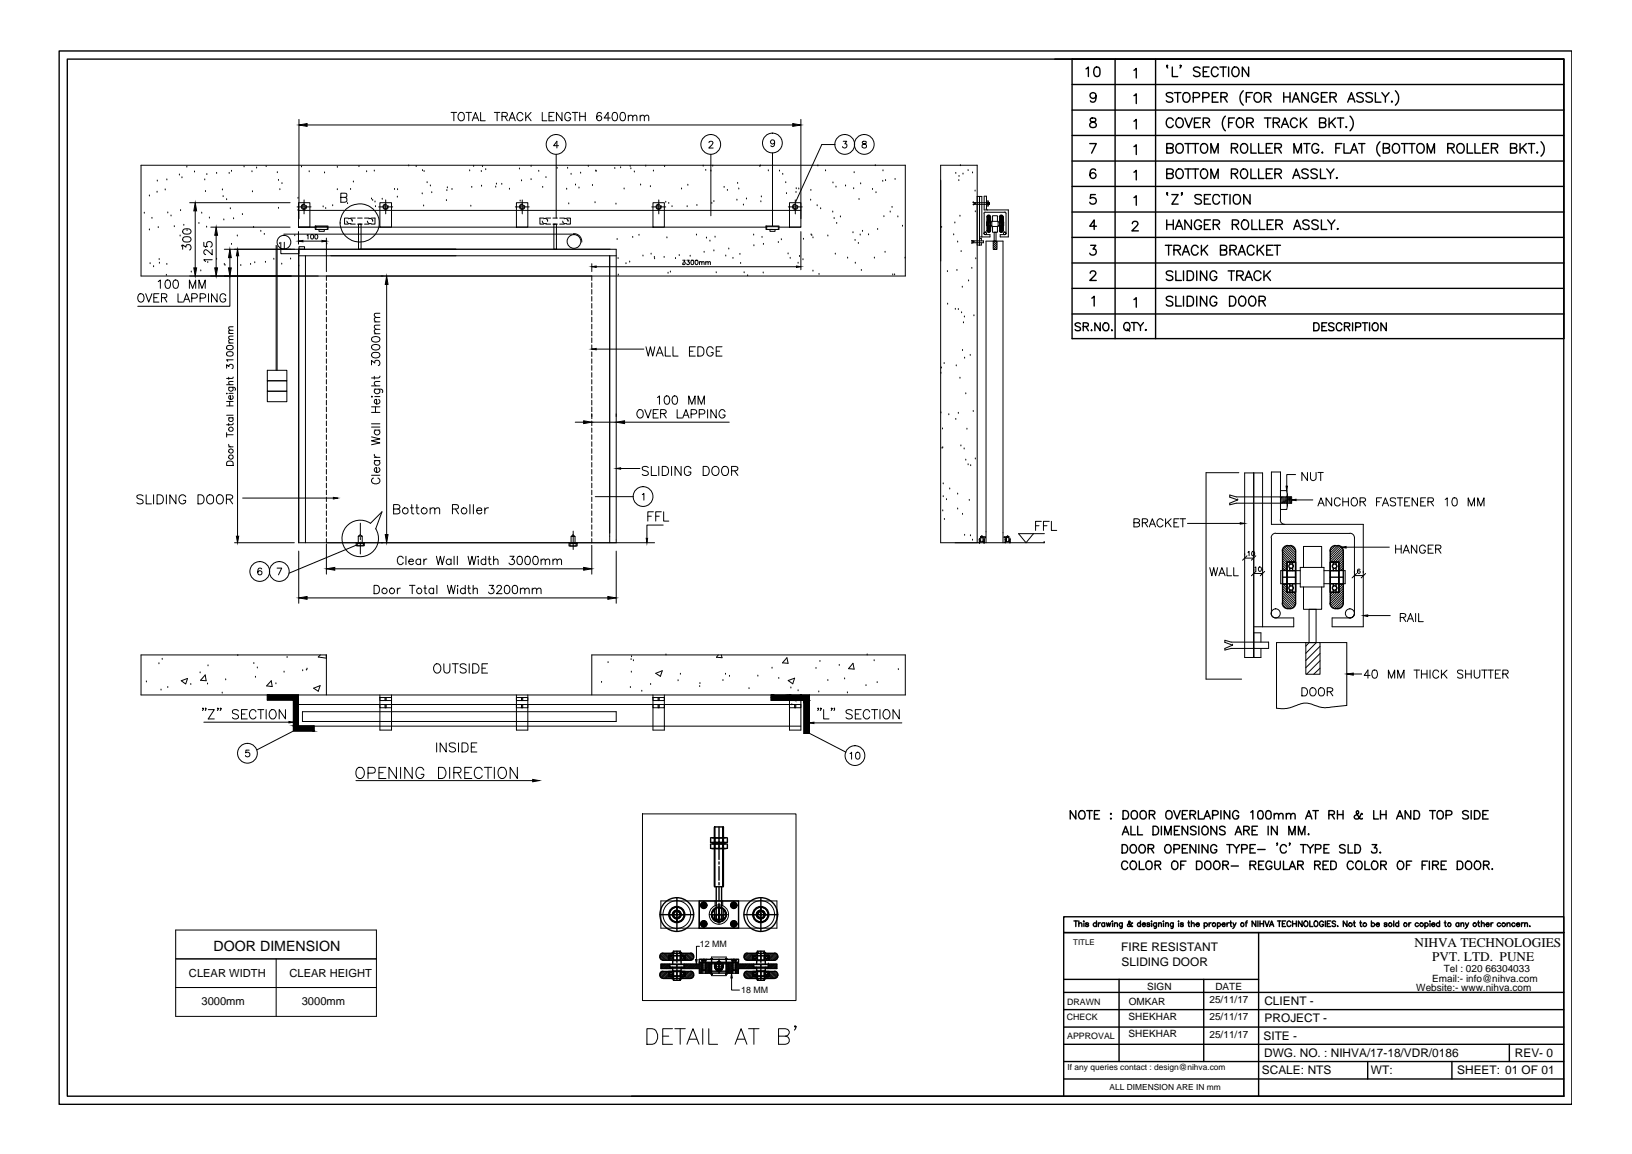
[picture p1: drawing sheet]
<svg xmlns="http://www.w3.org/2000/svg" width="297mm" height="210mm" viewBox="0 0 297 210" stroke-linecap="round" stroke-linejoin="round" font-family="sans-serif">
<defs><g id="words">
<text font-size="2.6" x="38.9" y="172.9">DOOR DIMENSION</text>
<g font-size="2.4">
<text x="257.4" y="172.2">NIHVA TECHNOLOGIES</text>
<text x="260.7" y="174.8">PVT. LTD. PUNE</text>
</g>
<g font-size="2.2">
<text x="204.1" y="173">FIRE RESISTANT</text>
<text x="204.1" y="175.7">SLIDING DOOR</text>
<text x="230.1" y="182.9">CLIENT -</text>
<text x="230.2" y="186">PROJECT -</text>
<text x="230" y="189.1">SITE -</text>
<text x="229.7" y="195.4">SCALE: NTS</text>
<text x="230.1" y="192.3">DWG. NO. : NIHVA/17-18/VDR/0186</text>
<text x="249.5" y="195.4">WT:</text>
<text x="265.2" y="195.4">SHEET: 01 OF 01</text>
<text x="275.7" y="192.3">REV- 0</text>
</g>
<g font-size="2">
<text x="34.4" y="177.6">CLEAR WIDTH</text>
<text x="52.7" y="177.6">CLEAR HEIGHT</text>
<text x="36.7" y="182.9">3000mm</text>
<text x="54.9" y="182.9">3000mm</text>
</g>
<g font-size="1.8">
<text x="260.7" y="178.6">Email:- info@nihva.com</text>
<text x="262.8" y="176.8">Tel : 020 66304033</text>
<text x="205.4" y="185.5">SHEKHAR</text>
<text x="205.5" y="182.8">OMKAR</text>
<text x="208.8" y="180">SIGN</text>
<text x="220.1" y="182.4">25/11/17</text>
<text x="220.1" y="185.5">25/11/17</text>
<text x="221.2" y="180">DATE</text>
<text x="257.8" y="180.3">Website:- www.nihva.com</text>
<text x="205.4" y="188.7">SHEKHAR</text>
<text x="220.1" y="188.7">25/11/17</text>
</g>
<g font-size="1.6">
<text x="127.4" y="172.3">12 MM</text>
<text x="134.9" y="180.6">18 MM</text>
<text x="194.2" y="185.5">CHECK</text>
<text x="194.2" y="182.8">DRAWN</text>
<text x="194.2" y="189.1">APPROVAL</text>
</g>
<g font-size="1.5">
<text x="194.3" y="194.7">If any queries contact : design@nihva.com</text>
<text x="201.9" y="198.3">ALL DIMENSION ARE IN mm</text>
</g>
<text font-size="1.4" x="195.3" y="171.8">TITLE</text>
</g></defs>
<!-- layer: DIM -->
<g fill="none" stroke="#000" stroke-width=".25">
<path d="M195.8 147.4v1.6l-1-1.6v1.6M196.6 147.5a.7 .7 0 0 1 .9 .3 .7 .7 0 0 1-.1 .8 .63 .63 0 0 1-.8 .3 .63 .63 0 0 1-.3-.9zM197.8 147.4h1M198.3 147.4v1.6M199.2 148.2h.6M200.1 147.4h-.9v1.6h.9M202.1 148h.2zM202.1 148.9h.2zM204.2 153.6h.5a.82 .82 0 0 1 .6 .8 .82 .82 0 0 1-.6 .8h-.5zM204.3 151.8l.6-1.5 .6 1.5M204.4 147.4h.5a.82 .82 0 0 1 .5 .8 .82 .82 0 0 1-.5 .8h-.5zM204.5 151.3h.7"/>
<path d="M205.2 157a.57 .57 0 0 0-.6-.4 .57 .57 0 0 0-.5 .6 .62 .62 0 0 0 .3 .9 .62 .62 0 0 0 .8-.3M205.8 150.3v1.5h.9M205.8 153.8a.69 .69 0 0 1 1 .2 .69 .69 0 0 1-.1 .9 .69 .69 0 0 1-1-.1 .69 .69 0 0 1 .1-1zM206 156.7a.78 .78 0 0 1 .9 .5 .78 .78 0 0 1-.5 1 .82 .82 0 0 1-.7-.6 .82 .82 0 0 1 .3-.9zM206.1 147.5a.65 .65 0 0 1 .8 .1 .65 .65 0 0 1 .1 .8 .62 .62 0 0 1-.8 .6 .62 .62 0 0 1-.3-1zM207.1 150.3v1.5h.9M207.4 156.6v1.6h.9M207.4 153.8a.63 .63 0 0 1 .9 0 .63 .63 0 0 1 .2 .8 .63 .63 0 0 1-.8 .5 .63 .63 0 0 1-.4-.9zM207.6 147.7a.63 .63 0 0 1 .8-.1 .63 .63 0 0 1 .2 .8 .62 .62 0 0 1-.8 .6 .62 .62 0 0 1-.3-1zM208.7 156.8a.56 .56 0 0 1 .6-.1 .56 .56 0 0 1 .4 .5 .65 .65 0 0 1-.6 1 .65 .65 0 0 1-.6-1zM209 154.3l.9-.1v-.4l-.9-.2v1.6M209.2 148.2l.8-.1 .2-.2-.1-.3-.9-.2v1.6"/>
<path d="M209.5 154.3l.5 .9M209.7 148.2l.5 .8M209.9 150.3a.86 .86 0 0 1 .9 .3 .86 .86 0 0 1-.1 1l-.3 .2h-.5zM210.2 157.4l1-.2v-.4l-1-.2v1.6M210.7 157.4l.6 .8M211.4 150.3v1.5M212 151.8v-1.5l.6 1.5 .6-1.5v1.5M212.1 153.8a.69 .69 0 0 1 1 .2 .69 .69 0 0 1-.1 .9 .69 .69 0 0 1-1-.1 .69 .69 0 0 1 .1-1zM212.4 147.5a.65 .65 0 0 1 .8 .1 .65 .65 0 0 1 .1 .8 .62 .62 0 0 1-.8 .6 .62 .62 0 0 1-.3-1zM213.5 156.7a.77 .77 0 0 1 1 .5 .77 .77 0 0 1-.5 1 .8 .8 0 0 1-.8-.6 .8 .8 0 0 1 .3-.9zM213.6 147.4l.6 1.6 .6-1.6M213.7 154.4l.9-.1 .1-.2-.1-.3-.9-.2v1.6"/>
<path d="M213.8 151h.5M214.7 150.3h-.9v1.5h.9M214.9 157.4h.6M215.2 148.2h.5M215.2 154.3h.6M215.9 156.6h-1v1.6M216.1 147.4h-.9v1.6h.9M216.2 150.3v1.5l-1-1.5v1.5M216.2 153.6h-1v1.6h1M216.6 148.2l.8-.1 .2-.2-.1-.3-.9-.2v1.6M217.1 148.2l.5 .8M217.6 153.6v1.6l-1-1.6v1.6"/>
<path d="M217.7 150.5a.56 .56 0 0 0-.6-.2 .56 .56 0 0 0-.4 .4l.1 .2 .8 .3 .1 .4a.67 .67 0 0 1-1 0M217.8 156.6h.5a.82 .82 0 0 1 .5 .8 .82 .82 0 0 1-.5 .8h-.5zM218.1 147.4v1.6h.9M218.2 150.3v1.5M218.2 153.6v1.6M219 150.4a.76 .76 0 0 1 .9 .4 .76 .76 0 0 1-.3 1 .55 .55 0 0 1-.6 0 .55 .55 0 0 1-.2-.5v-.6zM219.1 149l.6-1.6 .6 1.6M219.3 148.5h.8M219.4 156.8a.56 .56 0 0 1 .6-.1 .56 .56 0 0 1 .4 .5 .65 .65 0 0 1-.6 1 .65 .65 0 0 1-.5-1zM219.9 153.6v1.6l-1.1-1.6v1.6M220.7 148.3l.8-.1a.36 .36 0 0 0 0-.7l-.8-.1v1.6M221.2 156.7a.77 .77 0 0 1 .9 .5 .77 .77 0 0 1-.5 1 .82 .82 0 0 1-.7-.6 .82 .82 0 0 1 .3-.9z"/>
<path d="M221.5 150.3v1.5l-1.1-1.5v1.5M221.5 154a.62 .62 0 0 0-.9-.3 .62 .62 0 0 0-.2 .9 .55 .55 0 0 0 .5 .6 .55 .55 0 0 0 .6-.6h-.4M222.2 147.4v1.6M222.6 157.4l.9-.2v-.4l-.9-.2v1.6M223 150.5a.55 .55 0 0 0-.6-.2 .55 .55 0 0 0-.4 .4v.1l.9 .4 .1 .4a.69 .69 0 0 1-1 0M223.1 157.4l.5 .8M223.3 153.6h1M223.8 153.6v1.6M223.8 147.4v1.6l-1-1.6v1.6M224.1 157.5h1.3M224.5 153.6l.6 .7v.9M224.8 151.8l.6-1.5 .6 1.5"/>
<path d="M225.1 151.3h.7M225.4 147.8a.56 .56 0 0 0-.6-.4 .56 .56 0 0 0-.5 .6 .63 .63 0 0 0 .3 .9 .63 .63 0 0 0 .8-.3v-.2h-.3M225.6 153.6l-.5 .7M226 154.4l.9-.1 .1-.2v-.3l-1-.2v1.6M226.4 151h.9l.1-.3-.1-.3-.9-.1v1.5M226.9 151l.5 .8M227.5 157.4l.9-.1 .2-.4-.2-.2-.9-.1v1.6M227.5 154.3h.6M227.6 147.7l.4-.3v1.6M227.9 151h.6M228.1 157.4l.5 .8M228.5 153.6h-1v1.6h1"/>
<path d="M228.9 150.3h-1v1.5h1M228.9 154.5h1.4M229.1 157.4h.6M229.1 147.5a.48 .48 0 0 1 .7 .2 1.28 1.28 0 0 1-.1 1.2 .58 .58 0 0 1-.7-.2v-1zM230 156.6h-.9v1.6h.9M230.6 147.5a.51 .51 0 0 1 .7 .2l.1 .4a.61 .61 0 0 1-.6 .9 .81 .81 0 0 1-.4-1.3zM230.8 150.3v1.5M231.5 157a.57 .57 0 0 0-.7-.4 .57 .57 0 0 0-.4 .6 .62 .62 0 0 0 .3 .9 .62 .62 0 0 0 .8-.3v-.2h-.4M231.9 148.3l.4-.3h.3l.1 1M231.9 148v1M232 156.6v1.1a.52 .52 0 0 0 .5 .5 .52 .52 0 0 0 .5-.5v-1.1M232.5 150.3v1.5l-1.1-1.5v1.5"/>
<path d="M232.5 153.4h-.1h.1l-.1 .4M232.7 148.3l.4-.3h.3l.1 1M233.6 156.6v1.6h.9M234.1 148.3l.4-.3h.3l.1 1M234.1 154a.56 .56 0 0 0-.6-.4 .56 .56 0 0 0-.5 .6 .63 .63 0 0 0 .3 .9 .63 .63 0 0 0 .8-.3M234.1 148v1M234.6 151.8v-1.5l.6 1.5 .5-1.5v1.5M234.7 158.2l.5-1.6 .6 1.6M234.8 153.4l-.1-.1 .1 .2-.1 .3M234.9 157.6h.7M234.9 148.3l.4-.3h.3l.1 1M236.2 157.4l.9-.1 .1-.2-.1-.4-.9-.1v1.6"/>
<path d="M236.3 151.8v-1.5l.6 1.5 .6-1.5v1.5M236.7 153.6h1M236.7 157.4l.5 .8M237.2 153.6v1.6M237.6 149l.6-1.6 .6 1.6M237.8 148.5h.8M237.9 153.6l.6 .7v.9M238.2 151.7v.1zM238.9 147.4h1.1M239.1 153.6l-.6 .7M239.3 157.4l.9-.2v-.4l-.9-.2v1.6M239.4 154.4l.9-.1 .1-.2v-.3l-1-.2v1.6"/>
<path d="M239.5 147.4v1.6M239.8 157.4l.5 .8M240.8 157.4h.6M241 154.3h.5M241.8 156.6h-1v1.6h1M241.9 148.2l.9-.1v-.5l-.9-.2v1.6M241.9 153.6h-.9v1.6h.9M242.2 156.6h.5a.82 .82 0 0 1 .5 .8 .82 .82 0 0 1-.5 .8h-.5zM242.4 148.2l.5 .8M243.4 148.2h1M243.4 147.4v1.6M244.4 147.4v1.6"/>
<path d="M244.8 153.8a.58 .58 0 0 0-.5-.2 .58 .58 0 0 0-.5 .4l.2 .2 .8 .4v.3a.67 .67 0 0 1-1 0M245.4 153.6v1.6h.8M246.3 157a.57 .57 0 0 0-.6-.4 .57 .57 0 0 0-.5 .6 .62 .62 0 0 0 .3 .9 .62 .62 0 0 0 .8-.3M246.6 153.6h.5a.82 .82 0 0 1 .5 .8 .82 .82 0 0 1-.5 .8h-.5zM247 156.7a.78 .78 0 0 1 .9 .5 .78 .78 0 0 1-.4 1 .82 .82 0 0 1-.8-.6 .82 .82 0 0 1 .3-.9zM248 148.1l-.2-.1-.3 .5a.53 .53 0 0 1-.5 .5 .53 .53 0 0 1-.5-.5l.7-.5v-.5h-.3a1.32 1.32 0 0 0 .7 1.4l.3 .1 .1-.2M248.4 156.6v1.6h.9M249.7 153.6h.9l-.5 .6a.48 .48 0 0 1 .5 .6 .48 .48 0 0 1-.6 .4l-.3-.1-.1-.2M249.9 156.7a.77 .77 0 0 1 .9 .5 .77 .77 0 0 1-.5 1 .82 .82 0 0 1-.7-.6 .82 .82 0 0 1 .3-.9zM250 147.4v1.6h.9M251.1 155.1h.2zM251.3 148.2h1"/>
<path d="M251.3 147.4v1.6M251.3 157.4l.9-.1 .1-.2-.1-.4-.9-.1v1.6M251.8 157.4l.5 .8M252.3 147.4v1.6M254.2 149l.6-1.6 .6 1.6M254.4 156.8a.71 .71 0 0 1 1 .2 .71 .71 0 0 1-.1 .9 .63 .63 0 0 1-.8 .1 .63 .63 0 0 1-.2-.8zM254.4 148.5h.8M256 157.4h.6M256.8 147.4v1.6l-1.1-1.6v1.6M256.9 156.6h-.9v1.6M257.4 147.4h.5a.82 .82 0 0 1 .5 .8 .82 .82 0 0 1-.5 .8h-.5zM258.8 157.4h.6"/>
<path d="M259.8 156.6h-1v1.6M260.2 156.6v1.6M260.2 147.4h1.1M260.7 157.4l1-.2v-.4l-1-.2v1.6M260.7 147.4v1.6M261.3 157.4l.5 .8M261.7 147.7a.63 .63 0 0 1 .8-.1 .63 .63 0 0 1 .2 .8 .62 .62 0 0 1-.8 .6 .62 .62 0 0 1-.4-1zM262.3 157.4h.6M263.2 148.3l.9-.1a.36 .36 0 0 0 0-.7l-.9-.1v1.6M263.2 156.6h-.9v1.6h.9M265.2 156.6h.5a.82 .82 0 0 1 .6 .8 .82 .82 0 0 1-.6 .8h-.5zM266.8 156.8a.63 .63 0 0 1 .9-.1 .63 .63 0 0 1 .2 .9 .62 .62 0 0 1-.8 .5 .62 .62 0 0 1-.4-.9z"/>
<path d="M267.3 147.7a.6 .6 0 0 0-1.1 .1l.3 .3 .7 .3 .1 .4a.73 .73 0 0 1-1.1 0M267.8 147.4v1.6M268.4 147.4h.5a.82 .82 0 0 1 .5 .8 .82 .82 0 0 1-.5 .8h-.5zM268.4 156.8a.71 .71 0 0 1 1 .2 .71 .71 0 0 1-.1 .9 .63 .63 0 0 1-.8 .1 .63 .63 0 0 1-.2-.8zM269.9 148.2h.6M270 157.4l.9-.2v-.4l-.9-.2v1.6M270.5 157.4l.5 .8M270.9 147.4h-1v1.6h1M271.5 158.1h.2z"/>
</g>
<!-- layer: 0 -->
<g fill="none" stroke="#000" stroke-width=".25">
<path d="M10.8 9.3h275.3v191.6h-275.3zM12.2 10.8h272.4v188.6h-272.4zM192 10.8h92.6v50.8h-89.5v-50.8M195.1 15.4h89.5M197.7 12.5l.4-.3v1.7M199.3 12.3a.58 .58 0 0 1 .9 .2v.5a.7 .7 0 0 1-.6 .9 1.08 1.08 0 0 1-.3-1.6zM199.5 17.4a.55 .55 0 0 1-.8 .5 .55 .55 0 0 1-.2-.9 .55 .55 0 0 1 .9 .1 1.6 1.6 0 0 1-.2 1.4 .52 .52 0 0 1-.7-.2M203 10.8v50.8M206.4 17.4l.4-.3v1.7M206.4 12.8l.4-.4v1.8M210.3 10.8v50.8M212.4 11.9h.1h-.1l.1 .5"/>
<path d="M213.4 12.2v1.7h.9M213.5 17.1a.71 .71 0 0 0-1.2 .1l.1 .3 .7 .2a.43 .43 0 0 1 .3 .4 .43 .43 0 0 1-.1 .4 .82 .82 0 0 1-1-.2M213.8 16.8h1.1M214.3 16.8v1.8M214.9 11.9h-.1h.1l-.1 .5M215.4 17.1a.74 .74 0 0 1 .9-.1 .74 .74 0 0 1 .3 .9 .66 .66 0 0 1-.7 .7 .66 .66 0 0 1-.6-.7zM217.2 17.7h.7a.46 .46 0 0 0 .4-.6l-.4-.3h-.7v1.8M218.4 12.4a.67 .67 0 0 0-.6-.2 .67 .67 0 0 0-.6 .4l.2 .3 .8 .3 .2 .5a.78 .78 0 0 1-1.2 0M218.9 17.7h.7a.46 .46 0 0 0 .5-.6l-.5-.3h-.7v1.8M219 13h.6M220.1 12.2h-1.1v1.7h1.1M220.7 17.7h.6"/>
<path d="M221.7 16.8h-1v1.8h1M221.7 12.6a.63 .63 0 0 0-.7-.4 .63 .63 0 0 0-.5 .7v.4a.63 .63 0 0 0 .5 .6 .63 .63 0 0 0 .7-.4M222.1 12.2h1.1M222.2 17.7h.7l.4-.2a.35 .35 0 0 0-.1-.6l-1-.1v1.8M222.6 12.2v1.7M222.8 17.7l.6 .9M223.6 12.2v1.7M224.5 12.3a.83 .83 0 0 1 1 .3 .83 .83 0 0 1-.1 1.1 .57 .57 0 0 1-1 0 1.13 1.13 0 0 1 .1-1.4zM226.3 16.5a1.73 1.73 0 0 0 0 2.6M226.8 17.7h.7M227.3 12.2v1.7l-1.2-1.7v1.7M227.9 16.8h-1.1v1.8"/>
<path d="M228.4 17.1a.74 .74 0 0 1 .9-.1 .74 .74 0 0 1 .3 .9 .68 .68 0 0 1-.7 .7 .68 .68 0 0 1-.7-.7zM230.1 17.7h.8l.3-.2a.35 .35 0 0 0 0-.6l-1.1-.1v1.8M230.7 17.7l.6 .9M233.7 17.7h1.1M233.7 16.8v1.8M234.8 16.8v1.8M235.2 18.6l.7-1.8 .6 1.8M235.5 18h.8M238.1 16.8v1.8l-1.1-1.8v1.8M239.9 17.2a.64 .64 0 0 0-.7-.4 .64 .64 0 0 0-.5 .7 .77 .77 0 0 0 .1 .8 .77 .77 0 0 0 .9 .2l.2-.3v-.3h-.4M240.5 17.7h.6M241.6 16.8h-1.1v1.8h1.1"/>
<path d="M242.1 17.7h.7l.3-.2a.35 .35 0 0 0-.1-.6l-.9-.1v1.8M242.7 17.7l.5 .9M245.3 18.6l.7-1.8 .6 1.8M245.5 18h.9M248.1 17.1a.71 .71 0 0 0-1.2 .1l.2 .3 .7 .2a.43 .43 0 0 1 .3 .4 .43 .43 0 0 1-.1 .4 .82 .82 0 0 1-1.1-.2M249.8 17.1a.71 .71 0 0 0-1.2 .1l.2 .3 .6 .2a.43 .43 0 0 1 .4 .4 .43 .43 0 0 1-.2 .4 .82 .82 0 0 1-1-.2M250.3 16.8v1.8h1M251.5 16.8l.7 .9v.9M252.8 16.8l-.6 .9M253.3 18.5h.1zM254 16.5a1.73 1.73 0 0 1 0 2.6M179.7 39.5v2.5"/>
<path d="M179.9 39.2l-.3 .2M179.9 39.2h.1M180 39.2l.3 .3v2.4l-.3 .3h-.2l-.2-.3M182 39.5v2.5M182.2 39.2l-.3 .2M182.2 39.2h.1M182.3 39.2l.3 .2M182.6 39.5v2.5M195.1 38.6h89.5M195.1 33.9h89.5M195.1 29.3h89.5M195.1 24.6h89.5"/>
<path d="M195.1 20h89.5M198.3 26.1h1.2l-.8 1.8M198.5 21.5a.36 .36 0 0 0 .2 .6 .64 .64 0 0 1 .7 .2 .64 .64 0 0 1 0 .7 .63 .63 0 0 1-.6 .2 .63 .63 0 0 1-.5-.6 1.12 1.12 0 0 1 1.1-.5v-.4a.67 .67 0 0 0-.9-.2zM199.4 35.4h-.9l-.1 .7a.63 .63 0 0 1 1 0 .63 .63 0 0 1-.1 .9 .63 .63 0 0 1-1-.2M199.4 31a.52 .52 0 0 0-.8-.2 1.03 1.03 0 0 0 .3 1.7 .54 .54 0 0 0 .6-.5 .54 .54 0 0 0-.5-.6 .54 .54 0 0 0-.6 .5M206.4 35.9l.4-.3v1.7M206.4 31.3l.4-.3v1.7M206.4 26.7l.4-.4v1.8M206.4 22.1l.4-.4v1.8M212.4 35.1h.1h-.1l.1 .4M212.4 31.6l1-.1 .1-.3v-.3l-.4-.2h-.7v1.8h.7a.46 .46 0 0 0 .4-.6l-.4-.3M212.4 26.9h.7l.4-.1a.35 .35 0 0 0-.1-.6l-1-.1v1.8h.7a.47 .47 0 0 0 .5-.5 .47 .47 0 0 0-.5-.5"/>
<path d="M213.3 35.4h1.1l-1.1 1.7h1.1M213.5 21.9a.65 .65 0 0 0-.7-.4 .65 .65 0 0 0-.5 .6v.5a.65 .65 0 0 0 .5 .6 .65 .65 0 0 0 .7-.4M214.2 31a.72 .72 0 0 1 .9-.1 .72 .72 0 0 1 .3 .9 .68 .68 0 0 1-.7 .7 .68 .68 0 0 1-.7-.7zM214.2 26.3a.74 .74 0 0 1 .9 0 .74 .74 0 0 1 .3 .9 .68 .68 0 0 1-.7 .7 .68 .68 0 0 1-.7-.7zM214.2 21.7a.66 .66 0 0 1 .7-.2 .66 .66 0 0 1 .5 .6v.5a.68 .68 0 0 1-.7 .6 .68 .68 0 0 1-.7-.6zM215.2 35.1h-.2h.2l-.2 .4M215.7 21.5l.6 1.7 .7-1.7M215.7 30.7h1.1M215.7 26.1h1.1M216.3 26.1v1.8M216.3 30.7v1.8M217 30.7h1.2"/>
<path d="M217 26.1h1.2M217.4 22.3h.7M217.6 26.1v1.8M217.6 30.7v1.8M218.5 21.5h-1.1v1.7h1.1M218.7 35.6a.71 .71 0 0 0-1.2 .2l.1 .2 .7 .3a.43 .43 0 0 1 .4 .3 .43 .43 0 0 1-.2 .4 .82 .82 0 0 1-1-.1M218.7 26.3a.65 .65 0 0 1 .7-.2 .65 .65 0 0 1 .4 .7 .77 .77 0 0 1-.1 .8 .77 .77 0 0 1-.9 .2 1.1 1.1 0 0 1-.1-1.5zM218.8 30.8a.82 .82 0 0 1 1 .4 .82 .82 0 0 1-.2 1 .7 .7 0 0 1-.9 .1 .7 .7 0 0 1-.2-.9zM219 22.3l1-.1 .1-.2v-.4l-.4-.1h-.7v1.7M219.2 36.2h.7M219.6 22.3l.5 .9M220.3 35.4h-1.1v1.7h1.1"/>
<path d="M220.4 32.5v-1.8l.6 1.8 .7-1.8v1.8M220.4 27.9v-1.8l.6 1.8 .7-1.8v1.8M222 35.8a.64 .64 0 0 0-.8-.4 .64 .64 0 0 0-.5 .6v.4a.63 .63 0 0 0 .5 .7 .63 .63 0 0 0 .8-.4M222.3 35.4h1.1M222.9 35.4v1.7M223 21.1a1.88 1.88 0 0 0 0 2.7M223.6 22.3h.7M223.9 35.4v1.7M224.1 31.6l1-.1 .2-.3-.1-.3-.4-.2h-.7v1.8M224.1 26.9h.7l.4-.1a.35 .35 0 0 0-.1-.6l-1-.1v1.8M224.6 35.6a.68 .68 0 0 1 .7-.2 .68 .68 0 0 1 .5 .6 .78 .78 0 0 1-.2 .9 .78 .78 0 0 1-.8 .1 1.26 1.26 0 0 1-.2-1.4zM224.7 21.5h-1.1v1.7"/>
<path d="M224.7 31.6l.6 .9M224.7 26.9l.6 1M225.2 21.7a.66 .66 0 0 1 .7-.2 .66 .66 0 0 1 .5 .6v.5a.68 .68 0 0 1-.7 .6 .68 .68 0 0 1-.7-.6zM225.9 31a.7 .7 0 0 1 1-.1 .7 .7 0 0 1 .2 .9 .66 .66 0 0 1-.7 .7 .66 .66 0 0 1-.6-.7zM225.9 26.3a.65 .65 0 0 1 .8-.2 .65 .65 0 0 1 .4 .7 .77 .77 0 0 1-.2 .8 .77 .77 0 0 1-.8 .2 1.1 1.1 0 0 1-.2-1.5zM226.9 22.3l1-.1 .2-.2-.1-.4-.3-.1h-.8v1.7M227.5 35.4v1.7l-1.1-1.7v1.7M227.5 22.3l.6 .9M227.7 30.7v1.8h1M227.7 26.1v1.8h1M229.1 30.7v1.8h1M229.1 26.1v1.8h1"/>
<path d="M230.1 21.5h1.2M230.5 31.6h.7M230.5 26.9h.7M230.7 21.5v1.7M231.6 30.7h-1.1v1.8h1.1M231.6 26.1h-1.1v1.8h1.1M231.7 22.3l1-.1 .2-.2-.1-.4-.3-.1h-.8v1.7M232 31.6l1.1-.1 .1-.3-.1-.3-.3-.2h-.8v1.8M232 26.9h.8l.3-.1a.35 .35 0 0 0 0-.6l-1.1-.1v1.8M232.3 22.3l.6 .9M232.6 31.6l.6 .9M232.6 26.9l.6 1"/>
<path d="M233.2 23.2l.7-1.7 .6 1.7M233.5 22.6h.8M235.3 32.5l.6-1.8 .7 1.8M235.5 27.9v-1.8l.7 1.8 .7-1.8v1.8M235.5 31.9h.9M236.1 21.9a.63 .63 0 0 0-.7-.4 .63 .63 0 0 0-.5 .6v.5a.63 .63 0 0 0 .5 .6 .63 .63 0 0 0 .7-.4M236.7 21.5v1.7M237.1 22.2l.7 1M237.3 26.1h1.1M237.8 26.1v1.8M237.8 21.5l-1.1 1.1M238.1 31a.63 .63 0 0 0-.6-.3 .63 .63 0 0 0-.5 .5l.1 .2 .9 .4 .1 .4a.74 .74 0 0 1-1.1 0"/>
<path d="M239.7 31a.64 .64 0 0 0-.6-.3 .64 .64 0 0 0-.5 .5l.2 .2 .9 .4v.4a.74 .74 0 0 1-1.1 0M240 26.5a.64 .64 0 0 0-.7-.4 .64 .64 0 0 0-.5 .7 .77 .77 0 0 0 .1 .8 .77 .77 0 0 0 .8 .2l.3-.4v-.2h-.4M240.2 22.3l.9-.1 .2-.2-.1-.4-.3-.1h-.7v1.7h.7a.45 .45 0 0 0 .4-.4 .45 .45 0 0 0-.4-.5M240.3 30.7v1.8h1M240.6 27.8h.2zM241.5 30.7l.7 .9v.9M241.9 21.5v1.7M242.3 22.2l.7 1M242.8 30.7l-.6 .9M243 21.5l-1.1 1.1M243.1 26.9h.7M243.3 32.3v.2z"/>
<path d="M243.4 21.5h1.2M244 21.5v1.7M244.2 26.1h-1.1v1.8M244.6 26.1v1.8h1M245 23.1h.1zM245.7 21.1a1.78 1.78 0 0 1 0 2.7M245.8 27.9l.7-1.8 .6 1.8M246.1 27.3h.8M247.3 26.1h1.1M247.9 26.1v1.8M251.2 25.8a1.73 1.73 0 0 0 0 2.6M251.8 26.9h.7l.3-.1a.35 .35 0 0 0-.1-.6l-.9-.1v1.8h.7a.47 .47 0 0 0 .4-.5 .47 .47 0 0 0-.4-.5"/>
<path d="M253.6 26.3a.65 .65 0 0 1 .7-.2 .65 .65 0 0 1 .4 .7 .77 .77 0 0 1-.1 .8 .77 .77 0 0 1-.8 .2 1.1 1.1 0 0 1-.2-1.5zM255.1 26.1h1.1M255.6 26.1v1.8M256.4 26.1h1.1M257 26.1v1.8M258 26.3a.74 .74 0 0 1 1 0 .74 .74 0 0 1 .2 .9 .68 .68 0 0 1-.7 .7 .68 .68 0 0 1-.6-.7zM259.8 27.9v-1.8l.6 1.8 .7-1.8v1.8M263.5 26.9h.8l.3-.1a.35 .35 0 0 0-.1-.6l-1-.1v1.8M264.1 26.9l.6 1M265.3 26.3a.74 .74 0 0 1 1 0 .74 .74 0 0 1 .2 .9 .68 .68 0 0 1-.7 .7 .68 .68 0 0 1-.7-.7zM267.1 26.1v1.8h1M268.4 26.1v1.8h1.1"/>
<path d="M269.9 26.9h.6M270.9 26.1h-1v1.8h1M271.5 26.9h.7l.3-.1a.35 .35 0 0 0-.1-.6l-.9-.1v1.8M272 26.9l.6 1M274.9 26.9h.8l.3-.1a.35 .35 0 0 0-.1-.6l-1-.1v1.8h.8a.47 .47 0 0 0 .4-.5 .47 .47 0 0 0-.4-.5M276.7 26.1v1.8M277.1 26.8l.7 1.1M277.8 26.1l-1.1 1.2M278.1 26.1h1.2M278.7 26.1v1.8M279.8 27.7v.2zM280.5 25.8a1.73 1.73 0 0 1 0 2.6"/>
<path d="M179.7 40.7h.6M179.7 40.4h.6M179.9 40h.4v1.4h-.4zM179.9 40h.4M179.9 40v1.4h.4M180 40v.1M180 40.3v.1M180 41v.1M180 41.3v.1M180.1 40v.1M180.1 40.3v.1M180.1 41v.1"/>
<path d="M180.1 41.3v.1M180.3 41l-.6 .1M181.9 41.9l.3 .3M182 40h.4l-.1 1.4h-.3zM182 40.7h.6M182 41l.6 .1M182 40.4h.6M182 40h.4M182.1 40v.1M182.1 40.3v.1M182.1 41v.1M182.1 41.3v.1"/>
<path d="M182.2 40v.1M182.2 40.3v.1M182.2 41v.1M182.2 41.3v.1M182.4 40v1.4h-.4M182.6 41.9l-.4 .3M195.1 57.1h89.5M195.1 47.8h89.5M195.1 52.5h89.5M195.1 43.2h89.5M196.7 58.9a.56 .56 0 0 0-1 .2l.3 .3 .6 .2 .1 .3a.63 .63 0 0 1-1 0M197.2 59.4h.8v-.6l-.8-.1v1.5"/>
<path d="M197.6 59.4l.5 .8M198.4 49.7l.1-.3 .3-.1h.3l.3 .1a.5 .5 0 0 1-.2 .8l-.9 .8h1.2M198.5 44.6h.9l-.5 .7a.6 .6 0 0 1 .6 .8 .6 .6 0 0 1-1 .2l-.2-.2M198.7 54.2l.5-.3v1.8M199.6 41.1h-1.3l.9-1.1v1.7M200.3 58.7v1.5l-1-1.5v1.5M201 58.8a.68 .68 0 0 1 .8 .3 .68 .68 0 0 1-.1 .8l-.1 .2a.72 .72 0 0 1-.9-.4 .72 .72 0 0 1 .3-.9zM204.8 58.7a.71 .71 0 0 1 .9 .6 .71 .71 0 0 1-.8 .8 .84 .84 0 0 1-.1-1.4zM205.2 59.8l.4 .4M205.9 58.7h1M206.1 40.7l.1-.3 .2-.1h.4l.2 .1a.5 .5 0 0 1-.1 .7l-.9 .9h1.2M206.4 54.5l.4-.4v1.8"/>
<path d="M206.4 58.7v1.4M207 58.7l.6 .7v.7M208.1 58.7l-.5 .7M212.1 44.6h1.2M212.4 40v1.7M212.4 40.9h1.1M212.7 44.6v1.8M213.5 54.1a.67 .67 0 0 0-.7-.2 .67 .67 0 0 0-.5 .4l.1 .3 .7 .2a.43 .43 0 0 1 .3 .3 .43 .43 0 0 1-.1 .5 .82 .82 0 0 1-1-.2M213.5 49.5a.67 .67 0 0 0-.7-.3 .67 .67 0 0 0-.5 .5l.1 .3 .7 .2a.43 .43 0 0 1 .3 .3 .43 .43 0 0 1-.1 .4 .82 .82 0 0 1-1-.1M213.5 40v1.7M213.7 45.5l1-.1 .2-.3-.1-.3-.4-.2h-.7v1.8M213.9 41.7l.7-1.7 .7 1.7"/>
<path d="M214 53.9v1.8h1M214 49.3v1.7h1M214.2 41.1h.8M214.3 45.5l.6 .9M215.2 46.4l.6-1.8 .7 1.8M215.4 49.3v1.7M215.4 53.9v1.8M215.4 45.8h.9M216.1 53.9h.6a.98 .98 0 0 1 .5 .9 .98 .98 0 0 1-.5 .9h-.6zM216.1 49.3h.6a.95 .95 0 0 1 .5 .8 .95 .95 0 0 1-.5 .9h-.6zM216.8 40v1.7l-1.1-1.7v1.7M217.8 49.3v1.7"/>
<path d="M217.8 53.9v1.8M218.1 45a.63 .63 0 0 0-.8-.4 .63 .63 0 0 0-.5 .7 .77 .77 0 0 0 .2 .8 .77 .77 0 0 0 .8 .2l.3-.3M218.7 40.4a.65 .65 0 0 0-.8-.4 .65 .65 0 0 0-.5 .7 .71 .71 0 0 0 .3 .9 .71 .71 0 0 0 1-.3v-.2h-.5M218.7 44.6v1.8M219 45.4l.8 1M219.2 40.9h.7M219.6 53.9v1.8l-1.1-1.8v1.8M219.6 49.3v1.7l-1.1-1.7v1.7M219.8 44.6l-1.1 1.2M220.3 40h-1.1v1.7h1.1M220.8 40.9l1-.1 .2-.3-.1-.3-.4-.2h-.7v1.7M221.4 40.9l.6 .8"/>
<path d="M221.5 54.3a.63 .63 0 0 0-.8-.4 .63 .63 0 0 0-.5 .7 .77 .77 0 0 0 .2 .8 .77 .77 0 0 0 .8 .2l.3-.4v-.2h-.5M221.5 49.7a.63 .63 0 0 0-.8-.4 .63 .63 0 0 0-.5 .7 .7 .7 0 0 0 .2 .9 .7 .7 0 0 0 1-.1l.1-.5h-.5M222.1 45.5l1-.1 .2-.3-.1-.3-.3-.2h-.8v1.8h.8a.47 .47 0 0 0 .4-.5 .47 .47 0 0 0-.4-.4M223.5 49.3h1.2M223.8 53.9h.6a.98 .98 0 0 1 .6 .9 .98 .98 0 0 1-.6 .9h-.6zM223.9 45.5l.9-.1 .2-.3-.1-.3-.3-.2h-.7v1.8M224.1 49.3v1.7M224.3 40.9l1-.1 .1-.3v-.3l-.4-.2h-.7v1.7M224.5 45.5l.5 .9M224.8 40.9l.6 .8M225.1 50.1l1-.1 .2-.2-.1-.4-.3-.1h-.8v1.7M225.4 46.4l.6-1.8 .7 1.8"/>
<path d="M225.6 54.1l.2-.1a.84 .84 0 0 1 1 .4 .84 .84 0 0 1-.2 1l-.2 .2a.84 .84 0 0 1-1-.4 .84 .84 0 0 1 .2-1.1zM225.6 45.8h.8M225.7 50.1l.6 .9M226.1 40.3a.7 .7 0 0 1 .9-.1 .7 .7 0 0 1 .3 .9 .66 .66 0 0 1-.7 .7 .66 .66 0 0 1-.7-.7zM226.6 51l.7-1.7 .6 1.7M226.8 50.4h.9M227.4 54.1l.2-.1a.84 .84 0 0 1 1 .4 .84 .84 0 0 1-.2 1l-.2 .2a.84 .84 0 0 1-1-.4 .84 .84 0 0 1 .2-1.1zM227.9 40v1.7h.9M228.2 45a.63 .63 0 0 0-.7-.4 .63 .63 0 0 0-.5 .7 .78 .78 0 0 0 .2 .8 .78 .78 0 0 0 .8 .2l.2-.3M228.8 44.6v1.8M229.2 54.7h.9l.2-.3-.1-.3-.3-.2h-.7v1.8M229.2 40v1.7h1"/>
<path d="M229.2 45.4l.8 1M229.5 49.7a.65 .65 0 0 0-.7-.4 .65 .65 0 0 0-.6 .7 .71 .71 0 0 0 .3 .9 .71 .71 0 0 0 1-.3M229.8 54.7l.5 1M230 44.6l-1.2 1.2M230.1 49.3v1.7M230.5 50l.7 1M230.6 45.5h.6M230.6 40.9h.7M231.2 49.3l-1.1 1.1M231.7 44.6h-1.1v1.8h1.1M231.7 40h-1.1v1.7h1.1M231.9 44.6h1.2"/>
<path d="M232.2 40.9l1-.1 .2-.3-.1-.3-.3-.2h-.8v1.7M232.5 44.6v1.8M232.8 40.9l.6 .8M235.5 41.7l.6-1.7 .7 1.7M235.7 41.1h.8M238.3 40.3a.63 .63 0 0 0-.7-.3 .63 .63 0 0 0-.5 .4l.3 .4 .7 .2 .2 .5a.74 .74 0 0 1-1.2 0M239.1 58.7h.5a.78 .78 0 0 1 .5 .7 .78 .78 0 0 1-.5 .8h-.5zM239.9 40.3a.63 .63 0 0 0-.6-.3 .63 .63 0 0 0-.5 .4l.1 .3 .8 .3 .2 .5a.74 .74 0 0 1-1.1 0M240.5 40v1.7h1M240.6 59.4h.5M241.5 58.7h-.9v1.5h.9M241.7 40l.6 .9v.8"/>
<path d="M242.8 58.9a.55 .55 0 0 0-.5-.2 .55 .55 0 0 0-.5 .4l.3 .3 .6 .2 .1 .3a.63 .63 0 0 1-1 0M243 40l-.7 .9M243.4 41.7h.2zM244.2 59.1a.52 .52 0 0 0-.6-.4 .52 .52 0 0 0-.4 .6v.3a.52 .52 0 0 0 .4 .6 .52 .52 0 0 0 .6-.4M244.7 59.4h.8l.1-.6-.9-.1v1.5M245.2 59.4l.5 .8M246.2 58.7v1.5M246.7 59.5l.9-.1v-.6l-.9-.1v1.5M248 58.7h.9M248.4 58.7v1.5M249.3 58.7v1.5M249.9 58.9l.1-.1a.68 .68 0 0 1 .8 .3 .68 .68 0 0 1-.1 .8l-.1 .2a.7 .7 0 0 1-.8-.3 .7 .7 0 0 1 .1-.9z"/>
<path d="M252.3 58.7v1.5l-1-1.5v1.5M198.6 60.1h.1zM202.4 60v.2zM208.5 60h.1zM234.4 99.2a.99 .99 0 0 0-1 1M234.4 99.3h.4M234.8 99.2a.99 .99 0 0 1 1 1v9.5a1.08 1.08 0 0 1-1.4 1M243.1 99.2a.99 .99 0 0 0-1 1M243.1 99.3h.4M243.5 99.2a.99 .99 0 0 1 1 1v9.5a1 1 0 0 1-1 1M233.4 109.7a.99 .99 0 0 0 1 1M233.4 105h2.4"/>
<path d="M233.4 106.3h.8M233.4 103.7h.8M233.4 100.2v9.5M234.2 103.8h1.6M234.2 106.2h1.6M234.3 102.2l1.5 .1-.1 5.4h-1.5zM234.8 102.2v.5M234.8 103.3v.5M234.8 106.2v.4M234.8 107.3v.4M235.3 102.2v.5M235.3 103.3v.5"/>
<path d="M235.3 106.2v.4M235.3 107.3v.4M235.8 102.2h-1.6v5.5h1.6M242.1 109.7a1.09 1.09 0 0 0 1.4 1M242.1 102.3h1.6l-.1 5.4h-1.5zM242.1 105h2.4M242.1 102.2h1.6v5.5h-1.6M242.1 103.8h1.6M242.1 106.2h1.6M242.1 100.2v9.5M242.7 102.2v.5M242.7 103.3v.5"/>
<path d="M242.7 106.2v.4M242.7 107.3v.4M243.2 102.2v.5M243.2 103.3v.5M243.2 106.2v.4M243.2 107.3v.4M243.7 106.3h.8M243.7 103.7h.8M129.3 154.3h.8M129.3 153.2h.8M129.3 152.5v.7M129.3 153.6v.7"/>
<path d="M129.7 154.3h2.3M129.7 153.5h2.3M129.7 153.2h2.3M129.7 152.4h2.3M130 150.5l.1-.1v10.9zM130.1 153.6h2.3M130.1 153.6h-.8M130.1 150.4l1.6 .1-.1 10.8v-10.9M130.1 152.5v.7M130.1 153.6v.7M130.9 150.4v3M130.9 153.5v2.8"/>
<path d="M130.9 156.8v.4M130.9 157.6v2.5M131.6 152.5v.7M131.6 153.6v.7M132.4 152.4h-3.1M132.4 154.3h-2.3M132.4 153.2h-2.3M132.4 152.5v.7M132.4 153.6v.7M120.1 173.9v.2M120.1 166.4h6.2M120.1 174.1l.3 .5h.2"/>
<path d="M120.6 176.7a.64 .64 0 0 0-.5 .6 .64 .64 0 0 0 .5 .6M120.6 173.4l-.4 .2-.1 .3M120.7 178h5M120.7 173.4h5M120.7 174.7h5M120.7 176.7h5M121.7 174.7v-.9h3v.9M121.7 176.7v.8h3v-.8M121.7 174.1h.3M121.7 174.4h.3M121.7 177.2h.3M121.7 177h.3"/>
<path d="M121.8 173.8h2.8l.1 .8-2.9 .1zM121.8 176.7h2.8l.1 .8h-2.9zM121.9 175.4h2.6v.5h-2.6zM122.3 174.1h.3M122.3 174.4h.3M122.3 177.2h.3M122.3 177h.3M122.4 175.4v-.7h1.6v.7M122.4 175.9v.7h1.6v-.7M122.5 173.4v.4M122.5 177.5v.5M122.6 174.7v-1.7h1.2v1.7"/>
<path d="M122.6 176.6v1.4M122.6 178v.3h1.2v-.3M122.9 165.9l-.2 .2v.4M123.2 163.3v6.1M123.2 173v2M123.2 175.5v.4M123.2 176.3v2M123.3 165.8l.4 .3 .1 .3M123.6 166.7l-.4 .3-.3-.1M123.8 176.6v1.4M123.8 174.1h.3M123.8 174.4h.3"/>
<path d="M123.8 177.2h.3M123.8 177h.3M123.9 173.4v.4M123.9 177.5v.5M124.4 174.1h.3M124.4 174.4h.3M124.4 177.2h.3M124.4 177h.3M125.7 173.4h.3l.3 .5M125.7 176.7a.64 .64 0 0 1 .6 .6 .64 .64 0 0 1-.6 .6M126.3 174.1l-.3 .5h-.3M126.3 173.9v.2"/>
<path d="M127.3 174.5h7.1v.5h-7.1zM127.3 163.9h7.1v4.9h-7.1zM127.5 174.5l.3 .1v.4M127.5 168.1h1.2M127.5 164.7h1.2M127.8 174.6h.2M128 164.1v1.1M128 167.5v1.1M128.1 164.1v1.2M128.1 167.5v1.1M128.1 174.5v.6M128.2 174.6h.3"/>
<path d="M128.5 174.6v.4M128.7 174.5l-.2 .1M129.1 176.8h.1M129.1 175.3h3.5v1.5h-3.5zM129.5 174.5v.5M129.5 175.3v1.5M129.5 166.4h2.7M129.6 166.4l.3 .7M130.1 166.4h1.5v.8h-1.5zM130.1 165.3v.9M130.1 166.6v.8M130.1 161.3h1.5"/>
<path d="M130.2 165.3l-.5 .6M130.2 167.4l.8 .2M130.2 175.3v.5M130.2 175.8a.61 .61 0 0 0 .6 .6 .61 .61 0 0 0 .7-.6M130.4 161.3v6h.9v-6M130.4 167.3h.9M130.4 166.4v.8M130.7 165.2l.8 .1M130.9 160.5v.5M130.9 161.4v2.5M130.9 164.3v.4M130.9 165.1v2.6"/>
<path d="M130.9 174.5v.6M130.9 175.3v1.5M131.3 166.4v.8M131.5 175.3v.5M131.6 165.3v.9M131.6 166.6v.8M131.8 165.6l.3 .8M132 166.8l-.5 .6M132.2 174.5v.5M132.2 175.3v1.5M133 174.5l.2 .1v.4M133 168.1h1.2"/>
<path d="M133 164.7h1.2M133.2 174.6h.3M133.5 164.1v1.1M133.5 167.5v1.1M133.6 164.1v1.2M133.6 167.5v1.1M133.6 174.5v.6M133.7 164.1v1.1M133.7 167.5v1.1M133.7 174.6h.3M134 174.6v.4M134.2 174.5l-.2 .1"/>
<path d="M135.4 173.9v.2M135.4 166.4h6.2M135.4 174.1l.1 .3 .5 .2M136 176.7a.64 .64 0 0 0-.6 .6 .64 .64 0 0 0 .6 .6M136 173.4l-.5 .2-.1 .3M136 178h5M136 173.4h5M136 174.7h5M136 176.7h5M137 173.9l2.9-.1 .1 .8-2.9 .1zM137 176.7h2.9l.1 .8h-2.9zM137 174.7v-.9h3v.9"/>
<path d="M137 174.1h.3M137 174.4h.3M137 176.7v.8h3v-.8M137 177.2h.3M137 177h.3M137.2 175.4h2.6v.5h-2.6zM137.6 174.1h.3M137.6 174.4h.3M137.6 177.2h.3M137.6 177h.3M137.7 175.9v.7h1.6v-.7M137.7 175.4v-.7h1.6v.7"/>
<path d="M137.8 173.4v.4M137.8 177.5v.5M137.9 174.7v-1.7h1.2v1.7M137.9 176.6v1.4M138.1 166.7l.4 .3 .3-.1M138.4 165.8l-.4 .3-.1 .3M138.5 163.3v6.1M138.5 173v2M138.5 175.5v.4M138.5 176.3v2M138.8 165.9l.2 .2v.4M139.1 173.2h.1"/>
<path d="M139.1 173.4h.1M139.1 178.1h.1M139.1 176.6v1.7h-1.2v-.3M139.1 174.1h.3M139.1 174.4h.3M139.1 177.2h.3M139.1 177h.3M139.2 173.4v.4M139.2 177.5v.5M139.7 174.1h.3M139.7 174.4h.3M139.7 177.2h.3"/>
<path d="M139.7 177h.3M141 173.4h.3l.2 .5M141 176.7h.3l.2 .5M141.5 174.1l-.2 .5h-.3M141.5 177.4v.3l-.5 .2M141.6 173.9v.2M141.6 177.2v.2M193.6 178.1h35.5M195.5 167.5h.6M195.8 167.5v1M196.4 168.1l.2-.2h.2l.1 .6M196.4 167.5v1"/>
<path d="M197.3 167.5v.1zM197.3 167.9v.6M198.1 168l-.2-.1h-.3v.2l.5 .3-.2 .1h-.3v-.1M199.6 168a.32 .32 0 0 0-.5-.1 .32 .32 0 0 0 0 .5 .32 .32 0 0 0 .5 0M199.6 167.5v1M199.9 167.9v.6M200.3 167.9h-.2l-.2 .2M201.1 168a.3 .3 0 0 0-.5 0 .3 .3 0 0 0 0 .4 .3 .3 0 0 0 .5 0M201.1 167.9v.6M201.4 167.9l.2 .6 .2-.6 .1 .6 .3-.6M202.5 167.5v.1zM202.5 167.9v.6"/>
<path d="M202.8 168.1l.3-.2h.2l.1 .6M202.8 167.9v.6M203.7 178.1v15M204.3 167.9l-.1 .8-.1 .2-.3-.1M204.3 168a.32 .32 0 0 0-.5-.1 .32 .32 0 0 0 0 .5 .32 .32 0 0 0 .5 0M206.1 167.9a.65 .65 0 0 1-.9 .5v-.3l.5-.3-.2-.3-.1 .2 .1 .4 .4 .4 .2-.1M207.6 168a.3 .3 0 0 0-.5 0 .3 .3 0 0 0 0 .4 .3 .3 0 0 0 .5 0M207.6 167.5v1M207.9 168.1h.6a.3 .3 0 0 0-.5-.1 .3 .3 0 0 0 0 .4 .3 .3 0 0 0 .5 0M209.3 168l-.1-.1h-.4v.2l.4 .1 .1 .2-.2 .1-.3-.1M209.6 167.5v.1zM209.6 167.9v.6"/>
<path d="M210.5 167.9v.8l-.2 .2-.2-.1M210.5 168a.32 .32 0 0 0-.5-.1 .32 .32 0 0 0 0 .5 .32 .32 0 0 0 .5 0M210.9 168.1l.2-.2h.2l.1 .6M210.9 167.9v.6M211.8 167.5v.1zM211.8 167.9v.6M212.1 168.1l.3-.2h.2l.1 .6M212.1 167.9v.6M213.5 167.9v.8l-.1 .2-.3-.1M213.5 168a.3 .3 0 0 0-.4 0 .3 .3 0 0 0 0 .4 .3 .3 0 0 0 .4 0M214.5 167.5v.1zM214.5 167.9v.6"/>
<path d="M215.4 168l-.2-.1h-.3v.2l.4 .1 .1 .2-.2 .1h-.3v-.1M216.2 167.9h.3M216.3 167.5v.8l.2 .2M216.8 168.1l.3-.2h.2l.1 .6M216.8 167.5v1M217.7 168.1h.6l-.1-.2a.32 .32 0 0 0-.5 .1 .32 .32 0 0 0 .1 .5 .32 .32 0 0 0 .5-.1M219.1 178.1v15M219.2 168a.32 .32 0 0 1 .5-.1 .32 .32 0 0 1 0 .5 .32 .32 0 0 1-.5 0M219.2 167.9v1M220.1 167.9v.6M220.4 167.9h-.2l-.1 .2M221.6 168a.3 .3 0 0 1 .4 0 .3 .3 0 0 1 0 .4 .3 .3 0 0 1-.4 0"/>
<path d="M221.6 167.9v1M222.4 168.1h.6a.3 .3 0 0 0-.5-.1 .3 .3 0 0 0 0 .4 .3 .3 0 0 0 .5 0M223.3 167.9v.6M223.7 167.9h-.2l-.2 .2M223.8 167.9h.4M224 167.5v.8l.2 .2M224.4 167.9l.3 .6 .3-.6M224.7 168.5l-.3 .4M226.7 167.9h.3M227 167.5l-.2 .2v.8M228.6 167.5v1l-.7-1v1M229 167.5v1"/>
<path d="M229.1 169.6v29.8M229.3 167.5v1M229.3 168h.7M230 167.5v1M230.2 167.5l.4 1 .4-1M231.1 168.5l.4-1 .3 1M231.2 168.2h.5M232.5 167.5h.6M232.8 167.5v1M233.4 168h.4M234 167.5h-.6v1h.6M235 167.8a.37 .37 0 0 0-.5-.3 .37 .37 0 0 0-.3 .4v.2a.37 .37 0 0 0 .3 .4 .37 .37 0 0 0 .5-.2"/>
<path d="M235.3 167.5v1M235.3 168h.6M235.9 167.5v1M237 167.5v1l-.7-1v1M237.3 167.8a.37 .37 0 0 1 .5-.3 .37 .37 0 0 1 .3 .4v.2a.38 .38 0 0 1-.4 .4 .38 .38 0 0 1-.4-.4zM238.4 167.5v1h.5M239.2 167.7l.2-.2a.49 .49 0 0 1 .5 .5 .49 .49 0 0 1-.6 .5l-.1-.4zM240.9 167.8a.37 .37 0 0 0-.4-.3 .37 .37 0 0 0-.3 .4v.2a.36 .36 0 0 0 .3 .4 .36 .36 0 0 0 .4-.4h-.3M241.2 167.5v1M241.6 168h.3M242.2 167.5h-.6v1h.6M243.1 167.7l-.2-.2-.4 .2v.2l.5 .2v.4h-.3l-.2-.1"/>
<path d="M243.5 168.4h.1M245.2 167.5v1l-.7-1v1M246.3 167.9h.3M246.5 167.5v.8l.2 .2M247.5 167.9h.3M247.6 167.5l.1 1h.2M249.6 168a.32 .32 0 0 1 .5-.1 .32 .32 0 0 1 0 .5 .32 .32 0 0 1-.5 0M249.6 167.5v1M250.5 168.1h.6a.33 .33 0 0 0-.4-.2 .33 .33 0 0 0-.3 .3 .33 .33 0 0 0 .3 .3l.4-.1M252.4 168v-.1h-.4v.2l.4 .1v.2l-.2 .1-.3-.1M253.7 167.5v1M254.6 168a.32 .32 0 0 0-.5-.1 .32 .32 0 0 0 0 .5 .32 .32 0 0 0 .5 0"/>
<path d="M254.6 167.5v1M256.4 167.9v.6M256.8 167.9h-.2l-.2 .2M258.2 168a.32 .32 0 0 0-.5-.1 .32 .32 0 0 0 0 .5 .32 .32 0 0 0 .5 0M259.3 168a.32 .32 0 0 1 .5-.1 .32 .32 0 0 1 0 .5 .32 .32 0 0 1-.5 0M259.3 167.9v1M260.3 167.5v.1zM260.3 167.9v.6M260.6 168.1h.6l-.1-.2a.33 .33 0 0 0-.4 .1 .33 .33 0 0 0 0 .4 .33 .33 0 0 0 .5 0M262 168a.32 .32 0 0 0-.5-.1 .32 .32 0 0 0 0 .5 .32 .32 0 0 0 .5 0M262 167.5v1M262.9 167.9h.3"/>
<path d="M263 167.5v.8l.2 .2M265.5 168a.3 .3 0 0 0-.4 0 .3 .3 0 0 0 0 .4 .3 .3 0 0 0 .4 0M265.5 167.9v.6M265.9 168.1l.3-.2h.2v.6M265.9 167.9v.6M266.7 167.9l.3 .6 .3-.6M267 168.5l-.3 .4M269 167.9h.3M269.1 167.5v.8l.2 .2M269.6 168.1l.2-.2h.3v.6M269.6 167.5v1M270.5 168.1h.5a.3 .3 0 0 0-.4-.1 .3 .3 0 0 0 0 .4 .3 .3 0 0 0 .4 0"/>
<path d="M271.4 167.9v.6M271.8 167.9h-.3l-.1 .2M273.1 168a.32 .32 0 0 0-.5-.1 .32 .32 0 0 0 0 .5 .32 .32 0 0 0 .5 0M274.3 168.1l.2-.2h.3v.6M274.3 167.9v.6M275.7 168a.32 .32 0 0 0-.5-.1 .32 .32 0 0 0 0 .5 .32 .32 0 0 0 .5 0M276 168.1h.6a.33 .33 0 0 0-.4-.2 .33 .33 0 0 0-.3 .3 .33 .33 0 0 0 .3 .3l.4-.1M276.9 167.9v.6M277.3 167.9h-.3l-.1 .2M277.5 168.1l.1-.2h.4v.6M277.5 167.9v.6M278.4 168.4h.1"/>
<path d="M114.9 199.4h169.7M193.6 199.4v-29.8h91h-91v-2.8h91v32.6M193.6 189.9h91M193.6 186.8h91M193.6 183.6h91M193.6 180.5h91M193.6 193.1h91M193.6 196.3h91M248.9 193.1v3.2M264.3 193.1v3.2M274.7 189.9v3.2"/>
<circle cx="180.1" cy="41.2" r=".11"/>
<circle cx="180.1" cy="40.2" r=".11"/>
<circle cx="182.2" cy="40.2" r=".11"/>
<circle cx="182.2" cy="41.2" r=".11"/>
<circle cx="235" cy="107" r=".4"/>
<circle cx="235" cy="103" r=".4"/>
<circle cx="242.9" cy="107" r=".4"/>
<circle cx="242.9" cy="103" r=".4"/>
<circle cx="122.1" cy="174.2" r=".23"/>
<circle cx="122.1" cy="177.1" r=".23"/>
<circle cx="123.2" cy="166.3" r="3.1"/>
<circle cx="123.2" cy="166.3" r="1.46"/>
<circle cx="123.2" cy="166.3" r="1.33"/>
<circle cx="123.2" cy="166.3" r=".78"/>
<circle cx="123.2" cy="166.3" r=".7"/>
<circle cx="123.2" cy="166.3" r=".61"/>
<circle cx="124.2" cy="174.2" r=".23"/>
<circle cx="124.2" cy="177.1" r=".23"/>
<circle cx="128.1" cy="164.7" r=".36"/>
<circle cx="128.1" cy="168" r=".36"/>
<circle cx="128.1" cy="168" r=".53"/>
<circle cx="128.1" cy="164.7" r=".53"/>
<circle cx="128.1" cy="164.7" r=".57"/>
<circle cx="128.1" cy="168" r=".57"/>
<circle cx="130.8" cy="166.3" r="1.33"/>
<circle cx="133.6" cy="164.7" r=".57"/>
<circle cx="133.6" cy="168" r=".53"/>
<circle cx="133.6" cy="164.7" r=".53"/>
<circle cx="133.6" cy="164.7" r=".36"/>
<circle cx="133.6" cy="168" r=".57"/>
<circle cx="133.6" cy="168" r=".36"/>
<circle cx="137.4" cy="174.2" r=".23"/>
<circle cx="137.4" cy="177.1" r=".23"/>
<circle cx="138.5" cy="166.3" r=".61"/>
<circle cx="138.5" cy="166.3" r=".7"/>
<circle cx="138.5" cy="166.3" r=".78"/>
<circle cx="138.5" cy="166.3" r="1.33"/>
<circle cx="138.5" cy="166.3" r="1.46"/>
<circle cx="138.5" cy="166.3" r="3.1"/>
<circle cx="139.5" cy="174.2" r=".23"/>
<circle cx="139.5" cy="177.1" r=".23"/>
<circle cx="221" cy="168.2" r=".32"/>
<circle cx="226.1" cy="168.2" r=".32"/>
<circle cx="245.8" cy="168.2" r=".33"/>
<circle cx="248.4" cy="168.2" r=".33"/>
<circle cx="253" cy="168.2" r=".32"/>
<circle cx="255.8" cy="168.2" r=".32"/>
<circle cx="258.7" cy="168.2" r=".33"/>
<circle cx="263.8" cy="168.2" r=".32"/>
<circle cx="268.4" cy="168.2" r=".32"/>
<circle cx="273.7" cy="168.2" r=".33"/>
</g>
<g fill="none" stroke="#000" stroke-width=".18">
<path d="M25.7 30.1h139.1v20.1h-139.1zM26.3 38.8h.1M27.2 35.6h.1M27.7 39.7h.1M28.6 35h.1M28.6 32.9h.1M30.1 34.5h.1M30.4 32.7h.1M30.5 38.7h.1M31.1 39.3h.1M32.7 31.8h.1M32.9 38.3h.1"/>
<path d="M33.1 32.3h.1M34 30.4h.1M34.5 36.9h18.3M35.4 31.3h.1M35.5 38.4v10.3M36.7 38.8h.1M37.3 32.7h.1M37.4 34.8h.1M37.6 31.8h.1M38.1 39.7h.1M39.4 31.5h.1M40.5 34.5h.1"/>
<path d="M40.6 35.8h.1M41.2 36.3h.1M41.7 31.5h.1M41.9 38h.1M42.1 31.2h.1M42.5 39.8h.1M44.1 39h.1M44.4 30.4h.1M45.9 31.2h.1M45.9 34.9h.1M46.7 30.6h.1M48.4 30.3h.1"/>
<path d="M50.5 31.4h.1M50.7 37.9h.1M50.7 32.8h.1M50.9 34.5h.1M51.3 33.4h.1M54.1 37.6h2.5M54.2 38.3h.1M54.2 36.1h.1M54.3 36.9h2.1v4.4h-2.1zM54.4 21.7v18.1M54.9 30.4h.1M55.3 36.4v2.5"/>
<path d="M55.4 37.1a.49 .49 0 0 0-.6 .5 .49 .49 0 0 0 .6 .5 .49 .49 0 0 0 .4-.7M55.9 22.7h88.4M56.3 31.2h.1M58.8 37.6h.1M59.1 31.5h.1M59.3 37.9h.1M60.6 37.4h.1M61.4 34.5h.1M61.4 30.4h.1M62 35.9h1l.1-.6-1.1-.2v1.7h.8l.3-.2v-.5l-.3-.2M63 38.1a3.5 3.5 0 0 1 5.7 1 3.5 3.5 0 0 1-3.1 5 3.5 3.5 0 0 1-3.4-4.8zM63.3 37h.1"/>
<path d="M63.4 39.7h-.7v1.1h.7M63.4 39.8a.47 .47 0 0 1 .5 0 .47 .47 0 0 1 .2 .4M63.8 34.5h.1M63.8 39.7h.9M64.3 33.1h.1M65.1 39.7h.8M65.3 30.3h.1M66.4 39.7h.8M66.7 31.2h.1M67.1 39.8a.49 .49 0 0 1 .7 .4M67.6 39.7h.7v1.1h-.7M67.6 36.2h.1"/>
<path d="M67.8 36.4h.1M68.1 31.1h.1M68.3 36.7h.1M68.3 37.6h.1M68.9 37.6h2.6M69.1 36.9h2.2v4.4h-2.2zM69.6 36.2h.1M70.2 36.4v2.5M70.3 37.1a.49 .49 0 0 0-.6 .5 .49 .49 0 0 0 .6 .5 .49 .49 0 0 0 .3-.7M71.8 34.5h.1M72.3 35.9h.1M72.4 34.5h.1"/>
<path d="M74.4 30.2h.1M75.7 30.3h.1M76.8 35.3h.1M76.9 31h.1M77.1 37.5h.1M77.2 31.2h.1M77.7 33.2h.1M78.3 33.8h.1M78.6 35.1h.1M81.3 36.5h.1M81.3 34.7h.1M81.4 34.2h.1"/>
<path d="M82.1 20.4h1M82.3 34.5h.1M82.6 20.4v1.6M83.7 20.5a.73 .73 0 0 1 .8 .4 .73 .73 0 0 1-.1 .9 .56 .56 0 0 1-.6 .2 .56 .56 0 0 1-.4-.6v-.4zM84.8 20.4h1M85.3 20.4v1.6M85.5 31.1h.1M85.7 37.5h.1M85.9 34.1h.1M86 22l.5-1.6 .6 1.6M86.2 30.3h.1M86.2 21.5h.7"/>
<path d="M87.5 20.4v1.6h.8M87.6 31.2h.1M87.6 33.9h.1M87.8 30.3h.1M88.4 30.9h.1M90 20.4h1M90.2 34h.1M90.4 33.5h.1M90.5 20.4v1.6M91.3 33.5h.1M91.4 21.2l.8-.1 .1-.5-.3-.2h-.6v1.6M91.9 21.2l.4 .8"/>
<path d="M92.6 22l.6-1.6 .6 1.6M92.7 34.4h.1M92.9 21.5h.7M93.8 37.6h2.5M94 36.9h2.1v4.4h-2.1zM94.5 30.7h.1M94.7 36.6h.1M94.9 32.9h.1M95.1 36.4v2.5M95.1 37.1a.49 .49 0 0 0-.6 .5 .49 .49 0 0 0 .6 .5 .49 .49 0 0 0 .4-.7M95.2 20.8a.56 .56 0 0 0-.7-.4 .56 .56 0 0 0-.4 .6v.4a.57 .57 0 0 0 .4 .6 .57 .57 0 0 0 .7-.4M95.7 20.4v1.6"/>
<path d="M96 21.1l.7 .9M96.7 32.7h.1M96.7 30.3h.1M96.7 20.4l-1 1.1M98.1 31.2h.1M98.7 20.4v1.6h.8M98.8 34.1h.1M98.9 39.7h-.6v1.1h.6M98.9 39.8a.47 .47 0 0 1 .5 0 .47 .47 0 0 1 .3 .4M99.4 32.3h.1M99.4 39.7h.8M99.9 21.2h.6"/>
<path d="M100.6 39.7h.8M100.9 20.4h-1v1.6h1M101.2 28.1v11.6M101.4 30.6h.1M101.9 39.7h.8M102.3 20.4v1.6l-1-1.6v1.6M102.7 39.8a.49 .49 0 0 1 .7 .4M103.1 34.4h.1M103.1 39.7h.7v1.1h-.7M103.3 30.6h.1M103.5 37.1h.1M103.9 20.8a.53 .53 0 0 0-.8-.3 .81 .81 0 0 0-.3 .9 .81 .81 0 0 0 .7 .6l.4-.4v-.2h-.4"/>
<path d="M103.9 31.7h.1M104.2 20.4h1M104.7 20.4v1.6M104.7 33.7h.1M105.4 34.2h.1M105.5 21.2h1M105.5 20.4v1.6M105.7 31.5h.1M106.5 20.4v1.6M107.1 30.3h.1M107.8 33.7h.1M108.3 36.9h.1"/>
<path d="M108.4 31.1h.1M108.5 31.2h.1M109.4 20.7v-.2a.47 .47 0 0 0-.7 .2 .88 .88 0 0 0 .3 1.3 .46 .46 0 0 0 .5-.5 .46 .46 0 0 0-.4-.5 .46 .46 0 0 0-.5 .5M111.1 21.5h-1.1l.7-1.1v1.6M111.6 20.5a.47 .47 0 0 1 .7 .2 .7 .7 0 0 1 .1 .9 .7 .7 0 0 1-.8 .3 1.16 1.16 0 0 1 0-1.4zM111.9 30.6h.1M112.1 37.1h.1M113 30.5h.1M113 20.5a.47 .47 0 0 1 .8 .2 .7 .7 0 0 1 0 .9 .7 .7 0 0 1-.8 .3 1.16 1.16 0 0 1 0-1.4zM113.6 34.4h.1M114.4 21.3l.3-.3h.4l.1 1M114.4 21v1"/>
<path d="M114.7 30.3h.1M114.8 30.7h.1M115.2 21.3l.3-.3h.3l.1 1M115.5 31.3h.1M116.5 21.3l.4-.3h.3l.1 1M116.5 21v1M116.6 33.7h.1M117.3 21.3l.4-.3h.3l.1 1M117.5 30.2h.1M118.4 34h.1M118.6 37.6h2.6M118.8 36.9h2.1v4.4h-2.1z"/>
<path d="M118.9 31.1h.1M119.9 36.4v2.5M120 37.1a.49 .49 0 0 0-.6 .5 .49 .49 0 0 0 .6 .5 .49 .49 0 0 0 .3-.7M121 30.3h.1M121.2 36.8h.1M121.7 37h.1M122.3 37.6h.1M124.1 34.4h.1M125.1 37.6h.1M125.2 33.7h.1M126.8 37.4h.1M128 30.2h.1"/>
<path d="M128.5 31h.1M129.4 31.1h.1M129.4 28.1v11.1M129.6 37h.1M129.7 30.2h.1M129.9 36.7h.1M131.8 34.1h.1M132.4 34.6h.1M134.1 36.4h.1M134.3 33.4h.1M134.5 34.4h.1M135.3 37.3h.1"/>
<path d="M135.9 36.2h.1M138.3 30.3h.1M138.4 30.2h.1M138.5 36.7h.1M138.6 35.8h.1M139.8 31.1h.1M140.6 27.8v13.3M141.9 31.1h.1M142.5 31.7h.1M143 33.2h.1M143.1 35.2h.1M143.5 37.6h2.5"/>
<path d="M143.7 36.9h2.1v4.4h-2.1zM144.8 36.4v2.5M144.8 37.1a.49 .49 0 0 0-.6 .5 .49 .49 0 0 0 .6 .5 .49 .49 0 0 0 .4-.7M144.9 35h.1M144.9 34.3h.1M145.4 34.4h.1M145.8 38.3h-91.5v3h3.1M145.8 21.7v18.1M147.5 36.4h.1M147.6 34.6h.1M148.7 37.4h.1M148.9 30.2h.1"/>
<path d="M149.4 38h.1M150.3 31.1h.1M151.6 38.6h.1M151.6 33.3h.1M151.8 39.8h.1M152 26.3h-2.4l-4.8 10.6M152.2 34h.1M153 39.5h.1M153.9 33.8h.1M155.4 34.3h.1M155.5 31.4h.1M156.4 36.3h.1"/>
<path d="M156.6 33.4h.1M158.8 34.5h.1M159.3 30.1h.1M159.4 35.1h.1M160.7 33h.1M160.7 31.1h.1M160.9 39.4h.1M161.2 32.9h.1M162 38.6h.1M162.4 37.7h.1M162.9 32.6h.1M163.4 39.5h.1"/>
<path d="M174 31.5h.1M174.5 32.9h.1M174.6 32.1h.1M174.7 39.3h.1M174.8 30.1h.1M175.3 31.7h.1M176.2 31h.1M177 31.5h.1M177.1 36.9h.1M177.1 36.9h3v.3M177.1 36.9l.4 .1M177.5 34.8h.1"/>
<path d="M177.5 38.5h.1M177.5 37h.1M177.5 37l-.4 .3 3-.1M177.9 35.7h.8v7.4M178.3 35.7v8.9M179.1 38.8v3.7M179.5 38l.2 .2M179.5 38v-2.3h-.4v2.5h4.4v4.9h-1.5v-.4h.9l.2-.3-.1-3.8h-3.7l-.2 .2M179.5 36.6h.4M179.5 37.5h.4M179.5 36.9l.1 .3M179.6 36.9l.1 .3"/>
<path d="M179.7 39.9l.2 .2M179.7 39.8l.2 .2M179.7 39.7l.2 .3M179.7 39.6l.4 .4M179.7 39.5l.5 .5M179.7 39.4l.6 .6M179.7 36.9v.3M179.7 39.3l.6 .6M179.7 36.9l.1 .3M179.8 36.9v.6M179.8 39.2l.5 .6M179.8 36.9l.1 .3"/>
<path d="M179.8 36.5v.3M179.8 39.2l.5 .5M179.9 36.8v.3M179.9 36.7v.6M179.9 36.9v.3M179.9 39.2l.4 .3M179.9 36.9l.1 .3M180 36.9v.3M180 36.9l.1 .3M180.1 39.2l.2 .3M180.1 36.9v.2M182.2 39.2l-.2 .3"/>
<path d="M182.3 39.2l-.3 .3M182.4 39.2l-.4 .5M182.5 39.2l-.5 .6M182.5 39.3l-.5 .6M182.6 39.4l-.6 .6M182.6 39.9l-.2 .2M182.6 39.8l-.2 .2M182.6 39.7l-.3 .3M182.6 39.6l-.4 .4M182.6 39.5l-.5 .5M25.2 53.6a.63 .63 0 0 1 .8 0 .63 .63 0 0 1 .2 .8 .57 .57 0 0 1-.6 .6 .57 .57 0 0 1-.5-.6zM26.5 53.4l.6 1.5 .6-1.5"/>
<path d="M27.2 41.8h.1M27.3 48h.1M28 48.5h.1M28 54.1h.6M28.8 41.4h.1M28.8 51.2l.4-.3v1.6M28.9 53.4h-.9v1.5h.9M29 47.2h.1M29 47.9h.1M29.4 54.1h.8l.1-.5-.3-.2h-.6v1.5M29.9 54.1l.5 .8M30.2 51a.47 .47 0 0 1 .8 .2 .7 .7 0 0 1 0 .9 .7 .7 0 0 1-.8 .3 1.18 1.18 0 0 1 0-1.4z"/>
<path d="M30.3 50.1h.1M30.4 48.1h.1M31.7 51a.48 .48 0 0 1 .7 .2 .7 .7 0 0 1 .1 .9 .7 .7 0 0 1-.8 .3 1.18 1.18 0 0 1 0-1.4zM31.7 41.2h.1M32.4 53.4v1.5h.8M32.8 42.9h.1M33.1 44.8h.1M33.2 45.3v-.8l.6 .5a.5 .5 0 0 1 .7-.5 .5 .5 0 0 1 .2 .8l-.2 .2M33.3 43.3l.6-.2a.61 .61 0 0 1 .9 .5 .89 .89 0 0 1-1.6 0zM33.3 41.8l.6-.2a.61 .61 0 0 1 .9 .6 .89 .89 0 0 1-1.6 0zM33.4 54.9l.6-1.5 .6 1.5M33.5 41h.1"/>
<path d="M33.6 54.4h.7M34.1 42h.1M34.5 52.5v-1.6l.6 1.6 .5-1.6v1.6M34.8 49.5h.1M34.9 54.2h.7a.41 .41 0 0 0 .3-.4 .41 .41 0 0 0-.3-.4h-.7v1.5M36.2 40.6h.1M36.2 52.5v-1.6l.6 1.6 .6-1.6v1.6M36.4 54.2l1-.1a.41 .41 0 0 0 0-.4 .41 .41 0 0 0-.3-.3h-.7v1.5M36.5 49.3h.1M37.1 44.1v.7l.6 .1a.54 .54 0 0 1 0-.8 .54 .54 0 0 1 .8 .1 .54 .54 0 0 1-.2 .8M37.4 45h.1M37.6 41.3h.1"/>
<path d="M37.8 47.8h.1M37.9 53.4v1.5M38.4 41.3h14.4M38.6 47.2h-1.5l.3 .4M38.6 45.4v1l-1.1-1-.3 .1-.1 .2v.3l.3 .3M39.3 48.9h.1M39.3 42.8v5.9M39.4 47.2h.1M39.5 53.4v1.5l-1-1.5v1.5M40.7 40h.1M40.8 48.1h.1M40.8 45.3h12.8"/>
<path d="M41 48.3h.1M41.1 53.8a.54 .54 0 0 0-.6-.4 .54 .54 0 0 0-.5 .6 .61 .61 0 0 0 .3 .8 .61 .61 0 0 0 .8-.2v-.2h-.4M41.8 50.2v5.5h-16.7M41.8 46.9v1.8M42.1 44.5h.1M42.4 59.4l-.7 .1-.1 .3 .3 .3M43.2 42.9h.1M43.2 46.5v51M43.8 48.3h.1M45.6 48.1h.1M46.2 41.4h.1M46.4 47.8h.1"/>
<path d="M47.5 42.1h.1M48.1 42.6h.1M48.3 47.7h.1M49.8 47.2h.1M50.3 44.6v22.8M50.4 44.7v22.7M50.9 44.3h.1M51 45.3h.1M51.1 45.3h3.3v.8h-3.3zM51.1 44.1v1.2h.6v-1.2M51.3 48h.1M51.7 42.6h52.4"/>
<path d="M52.9 47.1h.1M53.7 42.9h.1M54.3 42.1v2.3M54.4 48.4h.1M54.4 46.5h57.8M54.4 44.9h1v.4h-1zM54.4 41.3h85M55.1 43.9h3.5M55.6 46.5v52.2M55.9 42.8l.2-.1v.8M57.4 41.1h2.3v.6h-2.3zM57.5 41.2h2.1v.5h-2.1z"/>
<path d="M58.1 41.7h.9v.4h-.9zM58.6 41.7h-.9h.9M59.4 43.3v6.1M59.4 50.2v.8M59.4 51.4v.9M59.4 52.7v.8M59.4 53.9v.9M59.4 55.2v.8M59.4 56.5v.8M59.4 57.7v.8M59.4 59v.8M59.5 44.4h.1"/>
<path d="M63.1 40.2a.51 .51 0 0 0 .8 .4M63.8 40.8h.9M64.1 40.2h.1M65.1 40.8h.8M65.2 40.8h.5v4.5h-.5zM66.4 40.8h.8M66.9 40.2a.49 .49 0 0 0 .7 .4M67.8 40.2h.1M68.1 58.5h1M69.1 59.9l-.9 .1-.1 .4 .3 .3M69.1 59.1l-.9 .1-.1 .4 .3 .3M69.1 57.7l-.9 .1-.1 .4 .3 .3"/>
<path d="M69.1 57h-.9l-.1 .4 .3 .3M70.4 51.7v45.5M98.7 40.2a.51 .51 0 0 0 .8 .4M99.4 40.8h.8M99.7 40.2h.1M100.6 40.8h.8M100.8 40.8h.5v4.5h-.5zM101.9 40.8h.8M102.4 40.2a.49 .49 0 0 0 .7 .4M103.4 40.2h.1M104.3 42.5a1.42 1.42 0 0 1 1.6 1.5M107.7 48v1.4"/>
<path d="M107.7 50.2v.8M107.7 51.4v.9M107.7 52.7v.8M107.7 53.9v.9M107.7 55.2v.8M107.7 56.5v.8M107.7 57.7v.8M107.7 59v.8M108.5 48.5h36.5M111 46.5v52.2M112.3 43.6h.1M112.5 47h.1"/>
<path d="M112.5 50h.1M113.9 48h.1M114.6 47.7h.1M115.2 43.2h.1M116.3 42.8h.1M117 46.6h.1M118.5 46.2h.1M119.1 46.8h.1M119.1 47.1h.1M120.9 46.8h.1M121.4 43.3h.1M121.6 49.7h.1"/>
<path d="M122 49.5h.1M123 47h.1M123.6 46.5h.1M124.3 47.3h.4l-.2 .3a.26 .26 0 0 1 .2 .4 .26 .26 0 0 1-.5 0M124.3 47.9h.1M125 47.3h.4l-.2 .3a.26 .26 0 0 1 .2 .4 .26 .26 0 0 1-.4 0M125.6 46.6h.1M125.8 47.3h.2a.45 .45 0 0 1 .3 .5 .45 .45 0 0 1-.3 .3l-.3-.3zM126.8 42.8h.1M127.3 47.7l.4-.1v.5M127.3 47.6v.5M127.7 47.7l.4-.1 .1 .5"/>
<path d="M128.2 45.9h.1M128.5 47.7l.3-.1 .1 .5M128.5 47.6v.5M128.6 43.3h.1M128.9 47.7l.4-.1v.5M129.2 43.9h.1M129.9 45.6h.1M130.1 43.1h.1M130.4 49.6h.1M132.1 46.6h.1M132.6 45.3h.1M133.4 47h.1"/>
<path d="M134.7 46.3h.1M134.8 47.9h.1M135.4 49.6h.1M136.1 50.2h.1M137.2 42.8h.1M137.2 44.7h.1M138.7 43.2h.1M138.9 49.7h.1M139 44.5h.1M139.4 41.1h2.4v.6h-2.4zM139.5 41.2h2.2v.5h-2.2zM140.1 41.7h1v.4h-1z"/>
<path d="M140.6 41.7h-.8h.8M141.7 44.1h.1M141.8 41.3h4M142.2 43.6h.1M143.4 46.2h.1M143.8 47h.1M145.3 47.9h.1M145.5 46.7h.1M145.8 42.1v7M146.1 47.2h.1M146.2 43.5h.1M147.6 42.7h.1"/>
<path d="M147.8 42.8h.1M148 49.3h.1M148 43.3h.1M149.1 49.9h.1M150.7 42.9h.1M152 46.2h.1M152.3 40.6h.1M154.3 46.9h.1M155.3 42.3h.1M155.6 43.7h.1M155.7 47.9h.1M156.2 44.3h.1"/>
<path d="M156.6 42.8h.1M156.8 49.2h.1M157 42.1h.1M158.1 42.7h.1M159.1 46.9h.1M159.7 41.7h.1M161.1 45.9h.1M162.5 50h.1M162.8 50h.1M164.3 41.1h.1M164.7 46.9h.1M171.4 41.4h.1"/>
<path d="M172.4 49.4h.1M172.5 55.3h.1M173.6 42.7h.1M173.8 40.6h.1M173.9 56.3h.1M174.2 49.2h.1M174.3 44h.1M174.4 56.3h.1M174.9 45.8h.1M175 56.9h.1M175.1 52.2h.1M175.4 58.7h.1"/>
<path d="M175.5 57.7h.1M176.3 51.1h.1M176.9 48.8h.1M176.9 43.7l2.1 .1v.4h-2.1l.4-.2-.4-.1zM177.3 57.4h.1M177.3 44h.1M177.6 47.1h.1M178.3 43.4h.3v.4M178.6 44.2v.4h-.7M179.1 42.4l.2 .3h.9v.4h-1.9M179.7 40.4h.1M179.7 42l.1 .2"/>
<path d="M179.7 41.9l.3 .3M179.7 41.8l.4 .4M179.7 41.7l.4 .5M179.7 41.6l.5 .6M179.7 41.5l.6 .6M179.7 41.4l.6 .6M179.7 41.3l.6 .6M179.7 41.1l.2 .3M179.7 41.1l.2 .1M179.7 40.3l.1 .1M179.7 40.1l.2 .2M179.7 40l.2 .3"/>
<path d="M179.8 41.1h.1M179.9 40h.4v1.4h-.4zM180 41.4l.3 .4M180.1 41.4l.2 .3M180.2 41.4l.1 .1M180.5 40.4h-1v.6h1M180.5 40.3h1.2v.9h-1.2zM180.7 40.3v-1.1h.8v1.1M180.7 41.2v1h.8v-1M180.8 43.9h.7v1.5h-.7zM180.8 43.9h-1.3v54.8M180.9 42.2h.4v1.7h-.4z"/>
<path d="M180.9 43.9l-.1 .1M181.3 43.9l-.5 .5M181.5 43.9h1.1v54.8M181.5 44l-.7 .7M181.5 44.4l-.7 .7M181.5 44.7l-.7 .7M181.5 45.1l-.3 .3M181.7 40.4h1v.6h-1M182 40h.4v1.4h-.4zM182 41.4v.1M182.2 41.4l-.2 .3M182.3 41.4l-.3 .4"/>
<path d="M182.4 41.1h.1M182.6 42l-.2 .2M182.6 41.1l-.2 .1M182.6 41.9l-.3 .3M182.6 41.8l-.4 .4M182.6 41.7l-.5 .5M182.6 41.6l-.6 .6M182.6 41.5l-.6 .6M182.6 41.4l-.6 .6M182.6 41.3l-.6 .6M182.6 41.1l-.2 .3M182.6 40.3l-.1 .1"/>
<path d="M182.6 40.1l-.2 .2M182.6 40l-.2 .3M41.2 71.5l.1 .1zM41.2 67v-.7l.5 .4a.4 .4 0 0 1 .6-.3 .4 .4 0 0 1-.1 .7M41.2 75.5h1.2M41.2 79.1h1.2M41.2 78.7v.8M41.2 73.8h1.2M41.2 73h1.2M41.2 70h1.2M41.3 64.1l.5-.1h.4l.2 .1v.5l-.5 .2-.4-.1-.2-.1zM41.3 63l.5-.2 .4 .1 .2 .1v.3a.68 .68 0 0 1-1.2 0z"/>
<path d="M41.6 70.4h1l.3 .3-.1 .3M41.6 68.6v.4M41.6 77v.4M41.6 76h.8M41.6 62.4h.8M41.6 60.7h.8M41.7 71.5h.7M41.8 76a.38 .38 0 0 0-.1 .5 .38 .38 0 0 0 .6 0 .38 .38 0 0 0 0-.5M41.8 70.4a.4 .4 0 0 0-.1 .6 .4 .4 0 0 0 .6 0 .4 .4 0 0 0 0-.6M41.8 73v.8M42.3 72a.38 .38 0 0 1 0 .5 .38 .38 0 0 1-.5 .1 .38 .38 0 0 1 0-.6h.2v.6M42.4 77l-.2 .3h-1"/>
<path d="M42.4 69.4h-.7l-.1 .3 .3 .3M42.4 68.6v.2h-.2h-1M42.4 65.4h-1.2l.3 .3M42.4 61.8h-.7v.4l.2 .2M42.4 61.1l-.7 .1-.1 .3 .3 .3M42.4 60.1h-.7l-.1 .3 .3 .3M48.7 67.4h3.5v1.9h-3.5zM48.7 69.3h3.5v1.9h-3.5zM48.7 71.2h3.5v1.9h-3.5zM59.4 60.2v.9M59.4 61.5v.8M59.4 62.7v.9"/>
<path d="M59.4 64v.9M59.4 65.3v.8M59.4 66.5v.9M59.4 67.8v.8M59.4 69v.9M59.4 70.3v.8M59.4 71.5v.9M59.4 72.8v.9M59.4 74v.9M59.4 75.3v.9M59.4 76.6v.8M59.4 77.9v.8"/>
<path d="M59.4 79.1v.8M67.6 79.5l1.5 .3-1.5 .4 1.5 .4-1.5 .3M67.6 72.1h.1zM67.6 66.4v-.8l.6 .4a.5 .5 0 0 1 .5-.5 .5 .5 0 0 1 .5 .4 .5 .5 0 0 1-.4 .6M67.6 77.7h1.5M67.6 77.1h1.5M67.6 75h1.5M67.6 74h1.5M67.6 70.2h1.5M67.7 64.3l.2-.2h.9a.48 .48 0 0 1 .3 .5 .48 .48 0 0 1-.3 .4 .7 .7 0 0 1-.8 .1 .7 .7 0 0 1-.3-.8zM67.7 62.9a.99 .99 0 0 1 1.4 .2 .78 .78 0 0 1-.7 .6 .78 .78 0 0 1-.8-.6zM67.7 61.4a.99 .99 0 0 1 1.4 .2v.2a.85 .85 0 0 1-.7 .4 .85 .85 0 0 1-.8-.4z"/>
<path d="M68.1 70.8h1.4l.2 .2-.1 .4M68.1 78.2h1M68.1 68.5v.5M68.1 60.7h1M68.2 72.1h.9M68.3 78.2a.5 .5 0 0 0 0 .8 .5 .5 0 0 0 .7 0 .5 .5 0 0 0-.1-.8M68.3 70.8a.48 .48 0 0 0 0 .7 .48 .48 0 0 0 .7 0 .48 .48 0 0 0-.1-.7M68.3 74v1M68.9 72.6a.44 .44 0 0 1 0 .8 .5 .5 0 0 1-.6 0 .5 .5 0 0 1 0-.7l.3-.1v.9M69.1 69.4l-.9 .1-.1 .4 .3 .3M69.1 68.4v.3h-.3h-1.2M104.7 76.8h1.5"/>
<path d="M107.7 60.2v.9M107.7 61.5v.8M107.7 62.7v.9M107.7 64v.9M107.7 65.3v.8M107.7 66.5v.9M107.7 67.8v.8M107.7 69v.9M107.7 70.3v.8M107.7 71.5v.9M107.7 72.8v.9M107.7 74v.9"/>
<path d="M107.7 75.3v.9M107.7 76.6v.8M107.7 77.9v.8M107.7 79.1v.8M107.7 76.8h4.5M108.5 63.5h8.7M113.7 76.8h19M116.2 74.6a.73 .73 0 0 1 .9 .3 .73 .73 0 0 1-.2 .9 .56 .56 0 0 1-.6 .2 .56 .56 0 0 1-.4-.5v-.4zM117.4 74.5l.6 1.5 .5-1.5M117.6 63.1l.4 1.7 .4-1.7 .4 1.7 .4-1.7M118.9 75.2h.5M119.4 64.8l.7-1.7 .6 1.7"/>
<path d="M119.6 72.3l.4-.3v1.5M119.7 64.2h.8M119.8 74.5h-.9v1.5h.9M120.2 75.2h.9l.2-.4-.4-.3h-.7v1.5M120.7 75.2l.6 .8M121.1 63.1v1.7h1M121.1 72.1a.47 .47 0 0 1 .7 .2 .7 .7 0 0 1 .1 .8 .7 .7 0 0 1-.8 .3 1.18 1.18 0 0 1 0-1.3zM122.5 63.1v1.7h.9M122.5 72.1a.47 .47 0 0 1 .7 .2 .7 .7 0 0 1 .1 .8 .7 .7 0 0 1-.8 .3 1.18 1.18 0 0 1 0-1.3zM123.2 74.5v1.5h.9M124.3 76l.6-1.5 .5 1.5M124.5 75.5h.7"/>
<path d="M125.4 73.5v-1.5l.5 1.5 .6-1.5v1.5M125.5 63.9h.6M125.8 75.3l.9-.1a.41 .41 0 0 0 .1-.4 .41 .41 0 0 0-.4-.3h-.6v1.5M126.5 63.1h-1v1.7h1M127 63.1h.6a.91 .91 0 0 1 .5 .8 .91 .91 0 0 1-.5 .9h-.6zM127.1 73.5v-1.5l.5 1.5 .6-1.5v1.5M127.3 75.3h.6a.41 .41 0 0 0 .4-.4 .41 .41 0 0 0-.4-.4h-.6v1.5M128.8 74.5v1.5M129.8 63.5a.59 .59 0 0 0-.9-.3 1.01 1.01 0 0 0 .2 1.6 .59 .59 0 0 0 .7-.7h-.4M130.4 74.5v1.5l-1-1.5v1.5M130.4 63.9h.6M131.4 63.1h-1v1.7h1"/>
<path d="M132 74.9a.56 .56 0 0 0-.7-.4 .56 .56 0 0 0-.4 .6v.4a.55 .55 0 0 0 .5 .5 .55 .55 0 0 0 .6-.5h-.4M171.3 75.1h.1M171.3 67.9h.1M171.3 66.9h.1M171.5 78h.1M171.8 66.1h.1M172.7 75.4h.1M174 76.3h.1M174 66.5h.1M174.4 75.2h.1M174.7 68.8h.1M175.2 63.8h.1"/>
<path d="M175.6 65.2h.1M175.8 71.6h.1M176 78.1h.1M176.6 64.6h.1M177.1 74.8h.1M26 90.2a.68 .68 0 0 0-1.1 .2l.2 .2 .6 .2a.41 .41 0 0 1 .3 .4 .41 .41 0 0 1-.1 .4 .85 .85 0 0 1-1-.2M26.6 90v1.7h1M28 90v1.7M28.6 90h.5a.86 .86 0 0 1 .7 .8 .86 .86 0 0 1-.7 .9h-.5zM30.3 90v1.7M32 90v1.7l-1.1-1.7v1.7M33.8 90.4a.69 .69 0 0 0-.9-.3 .69 .69 0 0 0-.3 .9 .61 .61 0 0 0 .6 .7 .61 .61 0 0 0 .6-.7h-.4"/>
<path d="M36 90h.6a.88 .88 0 0 1 .6 .8 .88 .88 0 0 1-.6 .9h-.6zM37.8 90.2a.69 .69 0 0 1 .9-.1 .69 .69 0 0 1 .2 .9 .64 .64 0 0 1-.7 .7 .64 .64 0 0 1-.6-.7zM39.6 90.2a.69 .69 0 0 1 .8 0 .69 .69 0 0 1 .3 .8 .64 .64 0 0 1-.7 .7 .64 .64 0 0 1-.6-.7zM41.2 90.8h.7l.4-.2a.35 .35 0 0 0-.1-.5l-1-.1v1.7M41.3 84.1a.69 .69 0 0 1 1.1 .1v.5h-1.2zM41.6 80.8a.36 .36 0 0 0 .4 .5M41.6 81.3h.8M41.8 90.8l.5 .9M42.7 98.7h10.9M44.2 90.6h16.5M59.4 80.3v.9M59.4 81.6v.9"/>
<path d="M59.4 82.8v.9M59.4 84.1v.9M59.4 85.4v.8M59.4 86.7v.8M59.4 87.9v.8M59.4 89.2v.8M59.4 90.4v.8M59.4 91.7v.8M59.4 92.9v.9M59.4 94.2v.8M59.4 95.5v.8M59.4 96.7v.8"/>
<path d="M59.4 98v.7M59.4 99v5.4M64.8 98.7h1.5v.6h-1.5zM65 98.9h1.1v.4h-1.1zM65 99.1l-12.4 5.2M65.2 97.5h.7v1.2h-.7zM65.2 97.5l.3-.2 .4 .2M65.6 95.2v2.1M65.6 97.7v.5M65.6 98.6v2.2M67.4 95.2a3.3 3.3 0 0 0-5.1 2.1 3.3 3.3 0 0 0 3.9 3.9 3.3 3.3 0 0 0 2.2-5M67.4 95.2l2.1-2.1-1.1 3.1"/>
<path d="M67.6 86.4h1.5M68 87a.54 .54 0 0 0-.4 .6 .54 .54 0 0 0 .6 .4 .63 .63 0 0 0 .8-.2 .63 .63 0 0 0-.1-.8h-.1M68.1 82.6a.5 .5 0 0 0 .5 .6M68.1 83.8h1M68.1 83.2h1M68.3 83.8a.48 .48 0 0 0 0 .7 .48 .48 0 0 0 .7 0 .48 .48 0 0 0-.1-.7M68.9 85a.49 .49 0 0 1 .2 .8 .49 .49 0 0 1-.8 0 .49 .49 0 0 1 .1-.8h.2v.9M71.6 92.6l1-.1a.36 .36 0 0 0 0-.6l-1-.1v1.7h.8l.3-.2a.44 .44 0 0 0-.1-.6l-.2-.1M74.7 92.4h.5M74.9 91.8l.1 1.6 .3 .1M75.7 92.4h.5M75.9 91.8v1.4l.1 .2 .3 .1"/>
<path d="M78.3 92.7a.55 .55 0 0 1 .8-.2v1M78.3 92.4v1.1M79.1 92.7l.5-.3 .3 .1 .1 1M82.4 92.6l.9-.1 .2-.2-.2-.4-.9-.1v1.7M82.9 92.6l.6 .9M85.5 91.8v1.7M86.2 91.8v1.7M86.8 92.8h.9a.47 .47 0 0 0-.5-.5 .47 .47 0 0 0-.4 .5v.2a.49 .49 0 0 0 .3 .5 .49 .49 0 0 0 .6-.3M88.2 92.4v1.1M88.9 92.4a.58 .58 0 0 0-.7 .4M103.6 98.8h1.4v.5h-1.4zM103.7 98.9h1.2v.4h-1.2z"/>
<path d="M103.9 97.6h.8v1.2h-.8zM103.9 97.6l.4-.3 .4 .3M104.3 96.6v3.3M107.7 80.3v.9M107.7 81.6v.9M107.7 82.8v.9M107.7 84.1v.9M107.7 85.4v.8M107.7 86.7v.8M107.7 87.9v.8M107.7 89.2v.8M107.7 90.4v.8"/>
<path d="M107.7 91.7v.8M107.7 92.9v.9M107.7 94.2v.8M107.7 95.5v.8M107.7 96.7v.8M107.7 98v.7M107.7 99.2v5.2M108.3 90.3h7M112.2 98.7v-53.4h-57.8v53.4h64.7M113 85.2h3.5M117.9 93.9h.6M118 85a.63 .63 0 0 0-1.1 .2l.1 .3 .7 .2a.41 .41 0 0 1 .3 .3 .41 .41 0 0 1-.2 .4 .77 .77 0 0 1-.9-.1"/>
<path d="M118.5 84.8v1.7h1M118.9 93.1h-1v1.7M119.4 93.9h.6M119.9 84.8v1.7M120.4 93.1h-1v1.7M120.5 84.8h.6a.88 .88 0 0 1 .6 .9 .88 .88 0 0 1-.6 .8h-.6zM120.7 95.5h-3v2.4M120.8 93.1v1.7h.9M122.2 84.8v1.7M124 84.8v1.7l-1.1-1.7v1.7M125.7 85.2a.61 .61 0 0 0-.7-.4 .61 .61 0 0 0-.4 .7 .67 .67 0 0 0 .2 .9 .67 .67 0 0 0 .9-.3v-.2h-.4M128 84.8h.5a.88 .88 0 0 1 .6 .9 .88 .88 0 0 1-.6 .8h-.5z"/>
<path d="M129.7 85a.71 .71 0 0 1 .9 0 .71 .71 0 0 1 .3 .9 .7 .7 0 0 1-.9 .6 .7 .7 0 0 1-.4-1zM131.5 85a.69 .69 0 0 1 .9 0 .69 .69 0 0 1 .2 .9 .64 .64 0 0 1-.6 .6 .64 .64 0 0 1-.7-.6zM133.2 85.6h.7l.3-.1a.35 .35 0 0 0-.1-.6l-.9-.1v1.7M133.7 85.6l.6 .9M171.5 81.5h.1M171.6 92.9h.1M171.6 81.4h.1M171.7 88h.1M171.7 90.3h.1M171.9 94.5h.1M172.3 90.9h.1M172.9 88.9h.1"/>
<path d="M174.3 92.6h.1M174.3 89.9h.1M174.9 81.1h.1M175.2 93.6h.1M175.5 81.7h.1M175.6 97.4h.1M175.8 83.7h.1M176.2 84.5h.1M176.4 91h.1M176.6 97.5h.1M176.7 84.7h.1M177 98.3h.1"/>
<path d="M177.5 83.5h.1M177.9 98.7v-68.6h-6.7v68.6h18.8M178.2 98.7l.1 .1M178.2 98.1h.1M178.2 98.8h.1M178.2 98.1v.6M178.3 98.1h.1M178.3 98.8h.1M178.3 98.7v.1M178.3 98.1v.6M178.3 98.5h.2M178.3 98.4h.2"/>
<path d="M178.5 97.6h.4v1h-.4zM178.5 97.6h.9v.2h-.9zM178.5 97.6l.2-.1 .2 .1M178.9 98.5h.2M178.9 98.4h.2M179 98.7h.2M179 98.1h.2M179.1 98.1v.6M179.1 98.1h.1M179.1 98.8h.1M179.2 98.1v.6M182.7 97.6h.9v.2h-.9z"/>
<path d="M182.9 98.7h.1M182.9 98.1v.6M183 98l-.1 .1M183 98v.1M183 98h.1M183 98.7h.1M183 98.1v.6M183 98.4h.2M183 98.3h.2M183.2 97.6h.4v.9h-.4zM183.2 97.6l.2-.1 .2 .1M183.6 98.4h.2"/>
<path d="M183.6 98.3h.2M183.7 98.7h.2M183.8 98.1v.6M183.8 98h.1M183.8 98.7h.1M183.9 98.1h-.2M183.9 98.1v.6M188.1 97.1l-1.4 1.6-1.3-1.6h4.7M188.5 95.6h.6M189.5 94.8h-1v1.7M189.9 95.6h.7M190 98.7h.1"/>
<path d="M191 94.8h-1.1v1.7M191.4 94.8v1.7h.9M216.1 95.2h9.6M223.8 90l1.2 .4h10.1v1.1h-10.1l-1.2 .3v-.3l1.5-.6-1.5-.5zM225.3 90.9h.1M225.5 86h-6v37.5h6.5M228.2 86v33.6M231.4 97.8v13.8M232.2 97a.83 .83 0 0 0-.8 .8M232.2 97h13.5M233 94.6a.83 .83 0 0 0 .8 .8M233 90.4l.2 1.1"/>
<path d="M233.1 94.6v-8.7h-1.7v9.5h16.7v18.6h-5.6v-1.6h3.2a.83 .83 0 0 0 .8-.8v-13.8a.83 .83 0 0 0-.8-.8M233.1 89.2h1.1M233.1 92.7h1.1M233.2 90.4l.2 1.1M233.4 90.4l.3 1.1M233.5 99.9l2.3 2.3M233.6 99.7l2.2 2.2M233.7 90.4l.1 1.1M233.8 99.4l2 2M233.9 90.4l.1 1.1M234 90.4l.2 1.1M234.1 99.3l1.7 1.7"/>
<path d="M234.2 89.2l.1 .6-.1 2.8M234.2 90.4l.2 1.1M234.3 89.8v2.3M234.5 90.4l.1 1.1M234.5 99.3l1.3 1.3M234.6 90.4l.2 1.1M234.8 90.4l.2 1.1M234.9 99.3l.9 .9M234.9 90.4l.2 .8M235.8 86.3h-1.6v2.1M235.9 90.9h3M243 99.3l-.9 .9"/>
<path d="M243.5 99.3l-1.4 1.3M243.8 99.3l-1.7 1.7M244.1 99.4l-2 2M244.3 99.7l-2.2 2.2M244.4 99.9l-2.2 2.3M245 99.5h7.9M29.5 119.9h.1M43.3 119.3h.1M52.3 119.6h.1M54.4 100.2v9.5M55.9 108.8h54.7M58.3 119.1l-.4 .4 1.5 .2"/>
<path d="M59.4 119.1v.6M60.9 103.5h45.3M68.1 106.5h.5a.84 .84 0 0 1 .5 .7 .84 .84 0 0 1-.5 .8h-.5zM72.3 107v1M72.9 107a.5 .5 0 0 0-.6 .4M73.4 101.6a.54 .54 0 0 0-.6-.4 .54 .54 0 0 0-.5 .6 .63 .63 0 0 0 .2 .8 .63 .63 0 0 0 .8-.1l.1-.2M73.9 101.2v1.5M74.4 102.1h.8a.46 .46 0 0 0-.6-.4 .46 .46 0 0 0-.1 .8 .44 .44 0 0 0 .7 0M74.5 106.5h1M75 106.5v1.5M76.6 101.9a.48 .48 0 0 0-.7-.1 .48 .48 0 0 0 0 .7 .48 .48 0 0 0 .7 0M76.6 101.7v1"/>
<path d="M77.1 101.7v1M77.1 107h.5M77.4 106.5v1.4l.3 .1M77.7 101.7a.5 .5 0 0 0-.6 .4M78.9 107.2a.48 .48 0 0 0-.7-.1 .48 .48 0 0 0 0 .7 .48 .48 0 0 0 .7 0M78.9 107v1M79.4 101.2l.4 1.5 .4-1.5 .3 1.5 .4-1.5M79.5 106.5v1.5M81.4 106.5l.4 1.5 .3-1.5 .4 1.5 .4-1.5M82.1 101.9a.5 .5 0 0 0-.7-.1 .5 .5 0 0 0 0 .8 .5 .5 0 0 0 .7-.1M82.1 101.7v1M82.6 101.2v1.5"/>
<path d="M83.2 101.2v1.5M83.3 106.5v.1zM83.3 107.1v.9M84.7 107.2a.5 .5 0 0 0-.8-.1 .5 .5 0 0 0 0 .8 .5 .5 0 0 0 .8-.1M84.7 106.5v1.5M85.1 107h.5M85.2 101.2l.3 1.5 .4-1.5 .3 1.5 .4-1.5M85.3 106.5v1.2l.1 .2 .3 .1M86.1 107.3l.4-.3 .3 .1 .1 .9M86.1 106.5v1.5M87.1 101.2v.1zM87.1 101.8v.9"/>
<path d="M88.4 101.9a.48 .48 0 0 0-.7-.1 .48 .48 0 0 0 0 .7 .48 .48 0 0 0 .7 0M88.4 101.2v1.5M88.8 101.7h.5M89 101.2v1.2l.1 .2 .3 .1M89 106.5h.8l-.4 .6a.47 .47 0 0 1 .5 .4 .47 .47 0 0 1-.4 .5 .42 .42 0 0 1-.6-.3M89.8 102l.4-.3 .4 .1v.9M89.8 101.2v1.5M90.4 106.8l.3-.3h.3l.2 .1a.44 .44 0 0 1-.1 .7l-.7 .7h1M92 106.6a.48 .48 0 0 1 .7 .2 .7 .7 0 0 1 .1 .8 .7 .7 0 0 1-.8 .3l-.2-.5v-.6zM92.8 101.2h.8l-.5 .6a.5 .5 0 0 1 .4 .8 .5 .5 0 0 1-.9-.2M93.4 106.6a.48 .48 0 0 1 .8 .2v.3a.63 .63 0 0 1-.5 .9 .97 .97 0 0 1-.3-1.4zM94.3 101.3a.47 .47 0 0 1 .7 .2 .7 .7 0 0 1 .1 .8 .7 .7 0 0 1-.8 .3 1.16 1.16 0 0 1 0-1.3z"/>
<path d="M94.7 107.3l.4-.3 .3 .1 .1 .9M94.7 107v1M95.5 107.3l.4-.3 .3 .1 .1 .9M95.7 101.3a.47 .47 0 0 1 .7 .2 .7 .7 0 0 1 .1 .8 .7 .7 0 0 1-.8 .3 1.16 1.16 0 0 1 0-1.3zM96.9 107.3l.4-.3 .3 .1 .1 .9M96.9 107v1M97.2 101.3a.47 .47 0 0 1 .7 .2 .7 .7 0 0 1 .1 .8 .7 .7 0 0 1-.8 .3 1.16 1.16 0 0 1 0-1.3zM97.7 107.3l.3-.3 .4 .1 .1 .9M98.5 102l.3-.3 .4 .1v.9M98.5 101.7v1M99.2 102l.4-.3 .4 .1v.9M100.6 102l.4-.3 .4 .1v.9"/>
<path d="M100.6 101.7v1M101.4 102l.4-.3 .3 .1 .1 .9M112.2 100.2v9.5M114.9 120h.1M114.9 119.5h.1M121.2 119.1h.1M130.7 119.1l-.3 .4 1 .1-.1-.5M143.2 119.6l.2 1.1-1-.1zM157.8 119.1h.1M222.9 116.5l1.2 .3h6.8v1.1h-6.8l-1.2 .3v-.3l1.4-.6-1.4-.5zM224.3 117.3h.1M226.5 101.5h1.7"/>
<path d="M227 101.1l-.8 .8M227.1 100.5l.2-.2v.8M227.9 100.3a.35 .35 0 0 1 .5 .4 .35 .35 0 0 1-.5 .3zM228.2 115.1h1.3v1.7M228.2 104.3h1.6M228.4 103.3l.2-.2v.8l-.8 .8M228.6 101.1l-.8 .8M229.8 114v-28h-3.3v33.6h3v-1.7M230.2 103.9l-.8 .8M231.4 111.6a.83 .83 0 0 0 .8 .8h3.3v1.6h-7.3M233.4 109.5l1.2 1.2M233.4 109.1l1.6 1.6"/>
<path d="M233.4 108.7l1.9 1.9M233.4 108.3l2.2 2.1M233.4 107.9l2.3 2.2M233.4 107.4l2.4 2.4M233.4 107l2.4 2.4M233.4 106.6l.8 .8M233.4 103.7h.1M233.4 103.3l.5 .4M233.4 102.8l.8 .8M233.4 102.4l.8 .8M233.4 102l.8 .8M233.4 101.6l.8 .8"/>
<path d="M233.4 101.1l1.1 1.1M233.4 100.7l1.5 1.5M233.4 100.3l1.9 1.9M233.5 110l.7 .7M233.5 106.3l.7 .7M233.9 106.3l.3 .3M234.2 102.2h1.6v5.5h-1.6zM234.6 107.7l1.2 1.3M235 107.7l.8 .8M235.4 107.7l.4 .4M236.7 103.8h-3.6v2.4h3.6M236.7 103.2h4.3v3.6h-4.3z"/>
<path d="M237.3 103.2v-3.8h3.3v3.8M237.3 106.8v4h3.3v-4M237.7 116.9h2.6v5.7h-2.6zM237.7 116.9h-5.4v11.9a7 7 0 0 0 4.4-.8l.6-.1 1.2 .1a6.4 6.4 0 0 0 4.6 .5l2-.2v-11.4h-4.8M238.3 110.8h1.2v6.1h-1.2zM238.3 116.9l-.6 .6M239.6 116.9l-1.9 1.9M240.3 117.6l-2.6 2.5M240.3 118.9l-2.6 2.6M241 103.8h3.8v2.4h-3.8M242.1 102.2h1.6v5.5h-1.6zM242.5 107.7l-.4 .4"/>
<path d="M242.9 107.7l-.8 .8M243.3 107.7l-1.2 1.3M244 106.3l-.3 .3M244.4 106.3l-.7 .7M244.4 110l-.6 .7M244.5 109.5l-1.2 1.2M244.5 109.1l-1.6 1.6M244.5 108.7l-1.9 1.9M244.5 108.3l-2.1 2.1M244.5 107.9l-2.3 2.2M244.5 107.4l-2.4 2.4M244.5 107l-2.4 2.4"/>
<path d="M244.5 106.6l-.8 .8M244.5 103.7h-.1M244.5 103.3l-.5 .4M244.5 102.8l-.8 .8M244.5 102.4l-.8 .8M244.5 102l-.8 .8M244.5 101.6l-.8 .8M244.5 101.1l-1.1 1.1M244.5 100.7l-1.5 1.5M244.5 100.3l-1.9 1.9M246.5 104.7h1.6M246.9 104.3l-.8 .8"/>
<path d="M247.5 103.6v-.1a.36 .36 0 0 0-.4 .4 .36 .36 0 0 0 .4 .4 .25 .25 0 0 0 0-.5 .25 .25 0 0 0-.4 .2M248.6 104.3l-.9 .8M248.9 112h4.1M26.6 124h.1M28.9 120.7h.1M29.3 125.5h.1M30.5 125.1h.1M33 123.8l1.1-.4-.3 1zM34.7 124.5h.1M36.4 122.4h.1M37 128.9h-.2h.2l-.2 .3M37.1 131.4h15.5"/>
<path d="M37.4 122.8l.1 1-1-.1zM37.5 128.9h-.1h.1l-.1 .3M37.8 124.4h.1M37.9 121.1h.1M37.9 129.1h1.1l-1.1 1.7h1.1M39.7 128.9h-.1h.1l-.1 .3M40.2 128.9h-.1h.1l-.1 .3M40.4 126.1h.1M41.1 123.7h.1M43.4 129.3a.6 .6 0 0 0-.6-.3 .6 .6 0 0 0-.5 .5l.1 .3 .8 .2 .2 .5a.69 .69 0 0 1-1.1 0M44 129.9h.6M45 129.1h-1v1.7h1"/>
<path d="M46.2 120.7h.1M46.5 123.2h.1M46.6 129.5a.61 .61 0 0 0-.7-.4 .61 .61 0 0 0-.5 .7 .67 .67 0 0 0 .3 .9 .67 .67 0 0 0 .9-.3M46.8 121.5h.1M46.9 129.1h1.1M47.5 129.1v1.7M48.4 129.1v1.7M48.7 126.4h5.6v5.6h2.9v1h-3.8v-5.7h-4.7zM49.2 129.3l.1-.1a.8 .8 0 0 1 1 .3 .8 .8 0 0 1-.2 1 .68 .68 0 0 1-.9 .1 .68 .68 0 0 1-.2-.8zM49.4 123.8l.1 1.1-1-.1zM50.2 124.4h.1M51.7 122.3h.1"/>
<path d="M52 129.1v1.7l-1.2-1.7v1.7M53.4 133l-6.6 3.4M54.3 126.4v6.4h2.1M54.3 132.1h91.5M54.3 128.1h91.5M55 129.5h57.2v1.7h-57.2zM55.1 122h.1M55.8 121.9h.1M55.9 121.7h.1M57.1 125.2l1.2-.5-.4 1zM59.4 126.4v-7.3h-33.7v7.3h139.1v-7.3h-57.1v7.3M65 139.9a.75 .75 0 0 1 .8-.3 .75 .75 0 0 1 .5 .7 .96 .96 0 0 1-1 1.3l-.1-.1a1.24 1.24 0 0 1-.2-1.6z"/>
<path d="M69.1 128.1h2.2v.6h-2.2zM69.1 126.9h2.2v.5h-2.2zM69.1 126.4v6.4h2.2v-6.4M70.1 126.9h.2v.5h-.2zM70.1 128.1h.2v.6h-.2zM70.2 139.6h-1.2v2h1.2M72.2 139.6v2l-1.4-2v2M72.9 139.6v2M75 139.6v2l-1.3-2v2M79.1 121a.63 .63 0 0 1 .7-.2 .63 .63 0 0 1 .4 .6v.4a.66 .66 0 0 1-.6 .6 .66 .66 0 0 1-.7-.6zM79.5 135.1v1.7M79.8 139.6h.7a1.08 1.08 0 0 1 .7 1 1.08 1.08 0 0 1-.7 1h-.7z"/>
<path d="M80.8 120.7v1.2a.55 .55 0 0 0 .5 .5 .55 .55 0 0 0 .6-.5v-1.2M81.2 135.1v1.7l-1.1-1.7v1.7M81.8 139.6v2M82.3 120.7h1.1M82.9 120.7v1.7M82.9 135.3a.68 .68 0 0 0-1.1 .2l.1 .3 .8 .3 .2 .4a.74 .74 0 0 1-1.1 0M83.5 135.1v1.7M84.1 135.1h.5a.88 .88 0 0 1 .6 .9 .88 .88 0 0 1-.6 .8h-.5zM84.9 121a.6 .6 0 0 0-.7-.3 .6 .6 0 0 0-.5 .5l.2 .2 .8 .3 .2 .5a.69 .69 0 0 1-1.2 0M85.4 120.7v1.7M85.8 135.9h.6M85.9 139.6h-1.3v2h1.3"/>
<path d="M86 120.7h.6a.89 .89 0 0 1 .6 .9 .89 .89 0 0 1-.6 .8h-.6zM86.8 135.1h-1v1.7h1M87.7 121.5h.7M88.2 139.6h1.3M88.7 120.7h-1v1.7h1M88.8 139.6v2M90 139.6v2M90.8 139.9a.75 .75 0 0 1 .9-.3 .75 .75 0 0 1 .5 .7 .96 .96 0 0 1-1 1.3l-.2-.1a1.24 1.24 0 0 1-.2-1.6zM94 128.1h2.1v.6h-2.1zM94 126.9h2.1v.5h-2.1zM94 126.4v6.4h2.1v-6.4M94.2 139.6v2l-1.3-2v2"/>
<path d="M94.9 126.9h.2v.5h-.2zM94.9 128.1h.2v.6h-.2zM109.5 124.1h.1M110.7 120.5h.1M114.7 125.1h.1M114.9 122.3h.1M115.3 120.2h.1M116.8 125.7h.1M118.4 124.5h.1M118.8 128.1h2.1v.6h-2.1zM118.8 126.9h2.1v.5h-2.1zM118.8 126.4v6.4h2.1v-6.4"/>
<path d="M119.4 122.5l1.1-.5-.3 1zM119.8 126.9h.2v.5h-.2zM119.8 128.1h.2v.6h-.2zM123.4 123.8h.1M123.8 122.6h.1M127.4 124.9h.1M127.4 124.3h.1M131.6 123.8h.1M132.1 122.6h.1M132.8 123h.1M136.3 125.3h.1M137.9 123h.1"/>
<path d="M140.3 126.4v1h6v6h1M140.5 121.5h.1M141.7 123.4h.1M143.4 123.8l1.2-.4-.3 1zM143.7 128.1h2.1v.6h-2.1zM143.7 126.9h2.1v.5h-2.1zM143.7 126.4v6.4h2.1v-6.4M143.9 125.1h.1M144.1 128.2h.1M144.6 126.9h.2v.5h-.2zM144.6 128.1h.2v.6h-.2zM145.3 125.6h.1"/>
<path d="M147.3 126.4v7M147.3 133.4l6.7 3.4M148.1 131.5h16M148.5 121.6h.1M149 128.9h-.2h.2l-.2 .3M149 125.9h.1M149.2 120.3h.1M149.5 128.9h-.2h.2l-.2 .3M149.9 129.1v1.7h1M150.7 123.8h.1M151.4 128.9h-.1h.1l-.1 .3M151.9 128.9h-.1h.1l-.1 .3"/>
<path d="M152.8 121h.1M153.7 123.5h.1M154.2 126h.1M155.1 129.3a.64 .64 0 0 0-.6-.2 .64 .64 0 0 0-.5 .4l.1 .3 .9 .2 .1 .5a.74 .74 0 0 1-1.1 0M155.3 120.7l.2 1-1.1-.1zM155.7 129.9h.6M156.7 129.1h-1v1.7h1M157.6 124.7h.1M158.3 129.5a.61 .61 0 0 0-.7-.4 .61 .61 0 0 0-.5 .7 .67 .67 0 0 0 .3 .9 .67 .67 0 0 0 .9-.3M158.6 129.1h1.1M159.1 120.2h.1M159.2 129.1v1.7"/>
<path d="M159.7 124.2h.1M160.2 129.1v1.7M161 129.2a.8 .8 0 0 1 1 .3 .8 .8 0 0 1-.2 1 .67 .67 0 0 1-.9 .1 .67 .67 0 0 1-.2-.8zM163.5 121.8h.1M163.7 129.1v1.7l-1.2-1.7v1.7M240.3 120.2l-2.5 2.4M240.3 121.5l-1.2 1.1M246.3 122.6h1.5M64.8 142h32.2M67 140.6l1.1-.1a.55 .55 0 0 0 .2-.5 .55 .55 0 0 0-.5-.4h-.8v2M69 140.5h.7M77.1 140.1a.73 .73 0 0 0-.8-.5 .73 .73 0 0 0-.6 .7 .92 .92 0 0 0 .9 1.3 .76 .76 0 0 0 .5-.8h-.5"/>
<path d="M82.6 140.5h1.1l.2-.3-.2-.5-1.1-.1v2M83.3 140.5l.6 1.1M84.6 140.5h.8M87.8 140.1a.74 .74 0 0 0-.9-.5 .74 .74 0 0 0-.6 .7 .92 .92 0 0 0 1 1.3l.5-.5M116.9 148h28v34h-28zM32 169.2h36.5v15.7h-36.5zM32 174.4h36.5M32 179.6h36.5M50.3 174.4v10.5M120.1 174.2l.5 .5M120.1 173.9l.7 .8M120.2 173.7l.8 1"/>
<path d="M120.2 173.6l1.1 1.1M120.3 175.3h7v-.3h7.1v.3h7v.9h-7v.8h-7.1v-.8h-7zM120.3 163.9h21.1v4.9h-21.1zM120.4 173.5l1.1 1.2M120.4 175.3l-.1 .2M120.5 173.4l1.2 1.2M120.6 175.3l-.3 .3M120.6 176.7l-.5 .5M120.7 175.3l-.4 .5M120.7 173.4l1 1M120.8 176.7l-.7 .7M120.9 175.3l-.6 .6"/>
<path d="M120.9 173.4l.8 .8M121 175.3l-.7 .8M121 176.7l-.8 .9M121.1 173.4l.6 .5M121.2 175.3l-.9 .9M121.3 175.3l-.8 .9M121.3 176.7l-1.1 1.1M121.4 173.4l.4 .4M121.5 175.3l-.9 .9M121.5 176.7l-1.1 1.1M121.6 175.3l-.9 .9M121.6 173.4l.4 .4"/>
<path d="M121.7 173.8h3v.9h-3zM121.7 176.7h3v.8h-3zM121.7 177.4l-.6 .6M121.7 177.2l-.8 .8M121.7 177l-1 1M121.7 176.7l-1.2 1.2M121.8 175.3l-.9 .9M121.8 173.4l.4 .4M121.8 177.5l-.4 .5M121.9 175.6l-.7 .6M121.9 175.7l-.6 .5M121.9 175.9l-.4 .3"/>
<path d="M121.9 166.4h2.6M121.9 175.9v-.5l-.9 .8M121.9 175.9l-.3 .3M121.9 175.9h2.6M122 173.4l.4 .4M122 177.5l-.4 .5M122.1 175.9l-.3 .3M122.2 175.9l-.2 .3M122.2 177.5l-.4 .5M122.3 173.4l.2 .3M122.3 173.2h.3v.2h-.3zM122.3 178h.3v.1h-.3z"/>
<path d="M122.4 175.9l-.3 .3M122.4 176.1l-.1 .1M122.4 175.9v.3M122.4 177.5l-.4 .5M122.5 173.4h.1M122.5 177.7l-.2 .3M122.5 177.9v.1M123.2 165.1v2.6M123.2 175.3v.9M123.8 173.2h.3v.2h-.3zM123.8 178h.3v.1h-.3zM123.9 173.4l.4 .4"/>
<path d="M123.9 173.7l.1 .1M124 175.9v.3M124 177.5l-.1 .2M124.1 173.4l.4 .4M124.2 175.9l-.2 .2M124.3 173.4l1.2 1.3M124.3 177.5l-.4 .4M124.3 175.9l-.2 .3M124.5 177.5l-.4 .5M124.5 175.3v.6M124.5 173.4l1.3 1.3M124.6 175.3l-.1 .1"/>
<path d="M124.7 174l.6 .7M124.7 174.2l.4 .5M124.7 174.5l.2 .2M124.7 175.3l-.2 .3M124.7 173.4l1.3 1.2M124.9 176.7l-.2 .2M124.9 175.3l-.4 .4M124.9 173.4l1.2 1.1M125 175.3l-.8 .9M125.1 176.7l-.4 .4M125.2 175.3l-.9 .9M125.2 173.4l1 1"/>
<path d="M125.3 175.3l-.8 .9M125.3 176.7l-.6 .6M125.4 173.4l.9 .8M125.5 175.3l-.9 .9M125.5 176.7l-1.2 1.3M125.6 173.4l.7 .6M125.7 175.3l-.9 .9M125.8 175.3l-.9 .9M125.8 176.7l-1.3 1.3M125.9 173.4l.4 .4M126 175.3l-.9 .9M126 176.7l-1.3 1.3"/>
<path d="M126.1 175.3l-.9 .9M126.1 176.8l-1.2 1.2M126.2 177l-1 1M126.3 175.3l-.9 .9M126.3 177.1l-.9 .9M126.3 177.6l-.4 .3M126.3 177.3l-.7 .7M126.4 175.3l-.9 .9M126.5 175.3l-.8 .9M126.7 175.3l-.9 .9M126.8 175.3l-.8 .9M127 175.3l-.9 .9"/>
<path d="M127.1 175.3l-.8 .9M127.3 163.9v4.9M127.3 172.1h-.5v2.4M127.3 175v.1M127.4 175l-.1 .2M127.5 168.1h1.2M127.5 164.7h1.2M127.6 175l-1.2 1.2M127.7 175l-1.1 1.2M127.8 175.2l-1.1 1M127.8 175.3l-.9 .9M127.8 175.5l-.8 .7"/>
<path d="M127.8 175.6l-.6 .6M127.8 175.8l-.5 .5M127.8 175.9l-.5 .5M127.8 176.1l-.5 .5M127.8 176.2l-.5 .5M127.8 176.4l-.5 .5M127.8 176.5l-.5 .5M127.8 176.7l-.4 .3M127.8 176.8l-.3 .2M127.8 177h-.1M127.8 175v2M127.8 174.6v2.4"/>
<path d="M127.8 174.6l-.2-.1h1l-.2 .1M127.8 175h.6M127.8 176.4h.6M127.8 174.6h.6M127.9 176.5h.5zM127.9 175v1.5M128 174.5l.2 .1M128.1 164.1v1.2M128.1 167.5v1.1M128.2 174.5l-.1 2.5M128.4 175v2M128.4 175.7l.7-.7v1.6"/>
<path d="M128.4 174.6v2.4l.7-.6M128.5 175l-.1 .1M128.7 175l-.3 .3M128.8 175l-.4 .4M129 175l-.6 .6M129.1 175.2l-.7 .7M129.1 175.3l-.7 .7M129.1 175.5l-.7 .6M129.1 175.6l-.7 .7M129.1 175.8l-.7 .6M129.1 175.9l-.7 .7M129.1 176.1l-.7 .6"/>
<path d="M129.1 176.2l-.7 .7M129.1 176.5l-.5 .5M129.1 176.6l.2 .2M129.1 176.5l.3 .3M129.1 176.3l.4 .4M129.1 176.1l.4 .5M129.1 176l.4 .4M129.1 175.9l.4 .4M129.1 175.7l.4 .4M129.1 175.6l.4 .4M129.1 175.4l.4 .5M129.1 166.4h1.3"/>
<path d="M129.1 176.6l-.4 .4M129.1 175.3l.4 .4M129.3 175.3l.2 .3M129.3 176.6l-.4 .4M129.3 174.4h.3v.1h-.3zM129.3 177.1h.3v.1h-.3zM129.4 175.3l.1 .1M129.5 176.6l-.5 .4M129.5 176.7l-.3 .3M129.5 176.8l-.2 .2M129.5 177h.1M129.6 174.4h-.1v-.3h2.7v.3h-.1"/>
<path d="M129.6 174.4l-.1 .1v2.6l.1 .1M129.6 177.2h-.1v.3h2.7v-.3h-.1M130.1 175.8h1.5M130.1 175v1.1l.2 .3 .4 .3M130.1 163.9v.9M130.7 166.4h.3M130.9 164.6v1.3M130.9 166.2v.3M130.9 166.9v1.2M130.9 174.5v2.5M131.3 166.4h1.3M131.5 175v1.4l-.5 .3"/>
<path d="M131.5 163.9v.9M132.1 174.4h.3v.1h-.3zM132.1 177.1h.3v.1h-.3zM132.1 174.4l.1 .1v2.6l-.1 .1M132.2 176.7l.1 .1M132.2 176.5l.2 .3M132.2 176.4l.4 .4M132.2 176.2l.4 .5M132.2 176.1l.4 .4M132.2 175.9l.4 .5M132.2 175.8l.4 .4M132.2 175.6l.4 .5"/>
<path d="M132.2 175.5l.4 .4M132.2 175.3l.4 .5M132.3 175.3l.3 .3M132.3 176.6l-.1 .1M132.4 175.3l.2 .2M132.4 176.6l-.2 .3M132.6 175.3h.1M132.6 175.7l.7-.7v2M132.6 175v1.6h-3.5M132.7 175l-.1 .1M132.8 175l-.2 .3M133 175l-.4 .4"/>
<path d="M133 168.1h1.2M133 164.7h1.2M133.1 175l-.5 .6M133.2 177.9v2.2h1.4M133.3 175.2l-.7 .7M133.3 175.3l-.7 .7M133.3 175.5l-.7 .7M133.3 175.6l-.7 .7M133.3 175.8l-.7 .7M133.3 175.9l-1.1 1.1M133.3 176.1l-1 .9M133.3 176.2l-.8 .8"/>
<path d="M133.3 176.4l-.7 .6M133.3 176.5l-.5 .5M133.3 176.7l-.4 .3M133.3 176.8l-.2 .2M133.3 177h-.1M133.3 174.6v2.4M133.3 174.6l-.2-.1h1l-.2 .1M133.3 175h.6M133.3 176.4h.6M133.3 174.6h.6M133.4 176.5h.4M133.4 175v1.5"/>
<path d="M133.5 174.5h.2M133.6 164.1v1.2M133.6 167.5v1.1M133.6 174.5v2.5M133.8 175v1.5M133.9 174.6v2.4M133.9 175v2M134 175l-.1 .1M134.2 175l-.3 .3M134.3 175l-.4 .5M134.4 175.1l-.5 .5M134.4 175.2l-.5 .6"/>
<path d="M134.4 176.3l-.5 .5M134.4 176.4l-.5 .6M134.4 176.6l-.4 .4M134.4 176.7l-.3 .3M134.4 176.9l-.1 .1M134.4 163.9v4.9M134.5 175.3l-.6 .6M134.6 175.3l-.7 .8M134.8 175.3l-.9 .9M134.9 175.3l-1 1.1M135.1 175.3l-1.2 1.2M135.2 175.3l-1.3 1.4"/>
<path d="M135.4 175.3l-.9 .9M135.4 177.3l.7 .7M135.4 177.1l.9 .9M135.5 175.3l-.9 .9M135.5 177.6l.3 .3M135.5 177l1 1M135.6 176.8l1.2 1.2M135.7 175.3l-.9 .9M135.7 176.7l1.3 1.3M135.8 175.3l-.9 .9M135.8 173.4l-.3 .4M135.9 175.3l-.8 .9"/>
<path d="M135.9 176.7l1.3 1.3M136.1 175.3l-.8 .9M136.1 173.4l-.7 .6M136.2 176.7l1.2 1.3M136.2 175.3l-.8 .9M136.3 173.4l-.9 .8M136.4 176.7l.6 .6M136.4 175.3l-.8 .9M136.5 175.3l-.8 .9M136.5 173.4l-1 1M136.6 176.7l.4 .4M136.7 175.3l-.8 .9"/>
<path d="M136.8 173.4l-1.2 1.1M136.8 175.3l-.8 .9M136.8 176.7l.2 .2M137 173.4l-1.3 1.2M137 173.8h3v.9h-3zM137 176.7h3v.8h-3zM137 174l-.6 .7M137 174.2l-.4 .5M137 175.3l-.8 .9M137 174.5l-.2 .2M137.1 175.3l-.8 .9M137.2 175.5l-.7 .7"/>
<path d="M137.2 175.6l-.6 .6M137.2 175.8l-.4 .4M137.2 175.3v.6h2.6v-.6M137.2 173.4l-1.3 1.3M137.2 166.4h2.6M137.2 175.9l-.3 .3M137.2 177.5l.4 .5M137.3 175.9l-.3 .3M137.4 173.4l-1.2 1.3M137.4 177.5l.4 .4M137.5 175.9l-.3 .3M137.5 176.2l.2-.2v.2"/>
<path d="M137.6 175.9l-.3 .3M137.6 173.2h.3v.2h-.3zM137.6 178h.3v.1h-.3zM137.6 173.4l-.4 .4M137.7 177.5l.1 .2M137.7 176.1l-.1 .1M137.8 173.4l-.4 .4M137.8 173.7l-.1 .1M138.5 165.1v2.6M138.5 175.3v.9M139.1 173.2h.3v.2h-.3zM139.1 178h.3v.1h-.3z"/>
<path d="M139.2 173.4h.1M139.2 177.9v.1M139.2 177.7l.2 .3M139.2 177.5l.5 .5M139.3 175.9v.3l.2-.3M139.4 175.9l-.1 .1M139.4 173.4l-.2 .3M139.5 177.5l.4 .5M139.7 173.4l-.5 .4M139.7 177.5l.4 .5M139.7 175.9l-.3 .3M139.8 175.3h.1"/>
<path d="M139.9 173.4l-.4 .4M139.9 177.5l.4 .5M140 175.3l-.2 .2M140 177.4l.6 .6M140 177.2l.8 .8M140 177l1 1M140 176.7l1.2 1.2M140.1 173.4l-.4 .4M140.1 175.3l-.3 .3M140.2 176.7l1.2 1.1M140.3 175.3l-.5 .5M140.3 173.4l-.4 .4"/>
<path d="M140.4 176.7l1 1.1M140.4 175.3l-.8 .9M140.6 175.3l-.9 .9M140.6 173.4l-.6 .5M140.6 176.7l.9 .9M140.7 175.3l-.8 .9M140.8 173.4l-.8 .8M140.9 175.3l-.9 .9M140.9 176.7l.7 .7M141 173.4l-1 1M141 175.3l-.8 .9M141.1 176.7l.5 .5"/>
<path d="M141.2 175.3l-.9 .9M141.2 173.4l-1.2 1.2M141.3 175.3l-.8 .9M141.4 173.5l-1.2 1.2M141.4 175.4l-.8 .8M141.4 175.6l-.6 .6M141.4 175.7l-.5 .5M141.4 175.9l-.3 .3M141.4 176l-.2 .2M141.4 176.1v.1M141.4 173.6l-1 1.1M141.5 173.7l-.9 1"/>
<path d="M141.6 173.9l-.7 .8M141.6 174.2l-.5 .5"/>
<circle cx="55.3" cy="37.6" r=".36"/>
<circle cx="70.2" cy="37.6" r=".36"/>
<circle cx="95" cy="37.6" r=".36"/>
<circle cx="101.2" cy="26.3" r="1.8"/>
<circle cx="119.9" cy="37.6" r=".36"/>
<circle cx="129.4" cy="26.3" r="1.8"/>
<circle cx="140.6" cy="26" r="1.8"/>
<circle cx="144.7" cy="37.6" r=".36"/>
<circle cx="153.7" cy="26.3" r="1.8"/>
<circle cx="157.3" cy="26.3" r="1.8"/>
<circle cx="51.7" cy="44" r="1.25"/>
<circle cx="56.8" cy="43" r=".36"/>
<circle cx="57.6" cy="43" r=".36"/>
<circle cx="104.5" cy="43.9" r="1.25"/>
<circle cx="126.8" cy="47.7" r=".36"/>
<circle cx="179.3" cy="42.4" r=".23"/>
<circle cx="182.9" cy="42.4" r=".23"/>
<circle cx="42" cy="78.1" r=".4"/>
<circle cx="42" cy="82" r=".39"/>
<circle cx="42" cy="83.1" r=".4"/>
<circle cx="73.8" cy="92.9" r=".55"/>
<circle cx="77.2" cy="92.9" r=".55"/>
<circle cx="84.5" cy="92.9" r=".53"/>
<circle cx="117" cy="90.3" r="1.8"/>
<circle cx="47.3" cy="103.9" r="1.8"/>
<circle cx="50.8" cy="103.9" r="1.8"/>
<circle cx="70" cy="107.5" r=".51"/>
<circle cx="71.3" cy="107.5" r=".5"/>
<circle cx="76.3" cy="107.5" r=".5"/>
<circle cx="229.3" cy="103.5" r=".36"/>
<circle cx="232.2" cy="111.6" r=".83"/>
<circle cx="245.7" cy="111.6" r=".83"/>
<circle cx="45" cy="137" r="1.8"/>
<circle cx="155.6" cy="137.4" r="1.8"/>
<circle cx="123.2" cy="166.3" r="2.52"/>
<circle cx="123.2" cy="166.3" r="1.33"/>
<circle cx="123.2" cy="166.3" r=".78"/>
<circle cx="128.1" cy="164.7" r=".28"/>
<circle cx="128.1" cy="168" r=".32"/>
<circle cx="128.1" cy="164.7" r=".32"/>
<circle cx="128.1" cy="168" r=".28"/>
<circle cx="130.8" cy="166.3" r="1.33"/>
<circle cx="130.8" cy="175.7" r=".83"/>
<circle cx="130.8" cy="175.7" r=".78"/>
<circle cx="130.8" cy="175.7" r=".74"/>
<circle cx="130.8" cy="166.3" r="1.76"/>
<circle cx="130.8" cy="175.7" r=".49"/>
<circle cx="133.6" cy="164.7" r=".28"/>
<circle cx="133.6" cy="164.7" r=".32"/>
<circle cx="133.6" cy="168" r=".32"/>
<circle cx="133.6" cy="168" r=".28"/>
<circle cx="138.5" cy="166.3" r="1.33"/>
<circle cx="138.5" cy="166.3" r=".78"/>
<circle cx="138.5" cy="166.3" r="2.52"/>
</g>
<!-- layer: DIM -->
<g fill="none" stroke="#000" stroke-width=".18">
<path d="M101.7 26.5h-.9l.6-.8v1.2M129 26a.37 .37 0 0 1 .4-.3 .37 .37 0 0 1 .4 .3l-.8 .9h.8M141 25.8l-.1 .2a.38 .38 0 0 1-.6 0 .38 .38 0 0 1 .3-.6 .67 .67 0 0 1 .4 .7 .67 .67 0 0 1-.5 .6l-.2-.2M153.5 25.7h.6l-.3 .5a.4 .4 0 0 1 .2 .6 .4 .4 0 0 1-.7-.1M157 25.7l-.1 .3 .3 .2a.41 .41 0 0 1 .5 .2 .41 .41 0 0 1-.2 .5h-.3l-.3-.2a.36 .36 0 0 1 .3-.5l.4-.1v-.4zM116.9 90l.3-.3v1.3M206.4 95.1l.8-.1 .2-.2-.1-.3-.9-.1v1.4l.9-.1a.38 .38 0 0 0 .1-.4 .38 .38 0 0 0-.4-.2M207.9 95.1l.9-.1 .1-.2-.1-.3-.9-.1v1.4M208.4 95.1l.5 .7M209.2 95.8l.5-1.4 .6 1.4M209.4 95.3h.7M211.7 94.7a.57 .57 0 0 0-.7-.3 .57 .57 0 0 0-.4 .5v.4a.57 .57 0 0 0 .4 .6 .57 .57 0 0 0 .7-.4"/>
<path d="M212.1 94.4v1.4M212.5 95l.7 .8M213.2 94.4l-1.1 .9M213.7 95.1h.5M214.6 94.4h-.9v1.4h.9M214.8 94.4h1M215.3 94.4v1.4M238 85.9v1.5l-1-1.5v1.5M238.5 85.9v1.1a.52 .52 0 0 0 .5 .4 .52 .52 0 0 0 .5-.4v-1.1M239.9 92l.5-1.4 .6 1.4M239.9 85.9h.9M240.1 91.5h.7"/>
<path d="M240.4 85.9v1.5M242.4 90.6v1.4l-1-1.4v1.4M243.9 90.9a.55 .55 0 0 0-.6-.4 .55 .55 0 0 0-.4 .6 .67 .67 0 0 0 .7 .9l.3-.3M244.4 90.6v1.4M244.4 91.3h1M245.4 90.6v1.4M246.2 90.6a.73 .73 0 0 1 .9 .6 .73 .73 0 0 1-.7 .8 .9 .9 0 0 1-.2-1.4zM247.5 91.3l.9-.1 .2-.2-.1-.3-1-.1v1.4M248 91.3l.6 .7M250.5 91.3h.6M251.5 90.6h-1v1.4M251.6 92l.6-1.4 .5 1.4"/>
<path d="M251.8 91.5h.7M254 90.8a.55 .55 0 0 0-.5-.3 .55 .55 0 0 0-.5 .4l.1 .2 .8 .3 .1 .4a.63 .63 0 0 1-1 0M254 99.1v1.5M254 99.9h1M254.3 90.6h1M254.8 90.6v1.4M255 99.1v1.5M255.7 91.3h.5M256.6 90.6h-.9v1.4h.9M257.9 99.1v1.5l-1-1.5v1.5M258 90.6v1.4l-1-1.4v1.4M258.6 91.3h.5"/>
<path d="M259.4 99.5a.55 .55 0 0 0-.6-.4 .55 .55 0 0 0-.4 .6 .67 .67 0 0 0 .1 .7 .67 .67 0 0 0 .7 .2l.2-.5h-.3M259.5 90.6h-.9v1.4h.9M259.9 91.3l.9-.1 .1-.2-.1-.4h-.9v1.4M259.9 99.9h.6M260.4 91.3l.5 .7M260.9 99.1h-1v1.5h1M261.3 99.9l.8-.1 .2-.2-.1-.3-.9-.2v1.5M261.8 99.9l.5 .7M263 90.8l.4-.2v1.4M264.5 90.6a.54 .54 0 0 1 .7 .2v.4a.61 .61 0 0 1-.5 .8 .97 .97 0 0 1-.2-1.4zM267.2 92v-1.4l.6 1.4 .6-1.4v1.4M269 92v-1.4l.5 1.4 .6-1.4v1.4"/>
<path d="M47.6 103.5v-.1a.42 .42 0 0 0-.6 .2l-.1 .3a.46 .46 0 0 0 .4 .7 .39 .39 0 0 0 .4-.4 .39 .39 0 0 0-.4-.4 .39 .39 0 0 0-.4 .3M50.4 103.3h.9l-.6 1.3M220.2 103.3l.4 1.4 .3-1.4 .3 1.4 .4-1.4M221.8 104.7l.6-1.4 .6 1.4M222.1 104.3h.7M223.3 103.3v1.4h.9M224.6 103.3v1.4h.8M254.9 112.3l.8-.1 .2-.2-.1-.3-.9-.1v1.5M255.4 100.6l.6-1.5 .5 1.5M255.4 112.3l.5 .8M255.6 100.2h.7M256.1 113.1l.6-1.5 .6 1.5"/>
<path d="M256.3 112.6h.8M257.7 111.6v1.5M258.2 111.6v1.5h.9M45.4 136.4h-.6l-.1 .5a.43 .43 0 0 1 .7 0 .43 .43 0 0 1-.1 .7 .43 .43 0 0 1-.6-.2M154.7 137.1l.3-.3v1.3M155.9 136.9a.37 .37 0 0 1 .6 .2v.3a.53 .53 0 0 1-.4 .7 .82 .82 0 0 1-.2-1.2zM237 125.1h.5a.78 .78 0 0 1 .5 .7 .78 .78 0 0 1-.5 .8h-.5zM238.5 125.3a.57 .57 0 0 1 .6-.2 .57 .57 0 0 1 .4 .5v.4a.57 .57 0 0 1-.5 .6 .57 .57 0 0 1-.6-.6zM240.1 125.3a.54 .54 0 0 1 .6-.2 .54 .54 0 0 1 .4 .5v.4a.55 .55 0 0 1-.6 .6 .55 .55 0 0 1-.5-.6zM241.6 125.8l.8-.1 .2-.2-.1-.3-.9-.1v1.5M242.1 125.8l.5 .8M249.4 122.9h-1.1l.7-1v1.5"/>
<path d="M249.9 121.9a.55 .55 0 0 1 .7 .2 .7 .7 0 0 1 .1 .9 .7 .7 0 0 1-.8 .3 1.16 1.16 0 0 1 0-1.4zM252.7 123.4v-1.5l.6 1.5 .5-1.5v1.5M254.4 123.4v-1.5l.5 1.5 .6-1.5v1.5M257.4 121.9h1M257.9 121.9v1.5M258.7 121.9v1.5M258.7 122.6h1M259.7 121.9v1.5M260.3 121.9v1.5M261.8 122.2a.55 .55 0 0 0-.6-.3 .55 .55 0 0 0-.4 .5v.4a.55 .55 0 0 0 .4 .6 .55 .55 0 0 0 .6-.4M262.4 121.9v1.5M262.7 122.5l.7 .9"/>
<path d="M263.4 121.9l-1 1M266.2 122.1a.55 .55 0 0 0-.5-.2 .55 .55 0 0 0-.4 .3l.1 .2 .7 .3 .1 .4a.63 .63 0 0 1-.9 0M266.8 122.6h1M266.8 121.9v1.5M267.8 121.9v1.5M268.3 121.9v1a.52 .52 0 0 0 .5 .5 .52 .52 0 0 0 .5-.5v-1M269.7 121.9h1M270.2 121.9v1.5M270.8 121.9h1M271.3 121.9v1.5M272.2 122.6h.5M273.1 121.9h-.9v1.5h.9"/>
<path d="M273.5 122.6l.9-.1 .1-.2-.1-.4h-.9v1.5M274 122.6l.5 .8M117.7 187.1h1a1.5 1.5 0 0 1 1 1.4 1.5 1.5 0 0 1-1 1.4h-1zM120.6 188.5h1.1M122.4 187.1h-1.8v2.8h1.8M122.8 187.1h1.9M123.8 187.1v2.8M125 189.9l1.1-2.8 1.1 2.8M125.4 189h1.4M127.9 187.1v2.8M129 187.1v2.8h1.6M133.8 189.9l1.1-2.8 1 2.8"/>
<path d="M134.2 189h1.4M136.2 187.1h1.9M137.2 187.1v2.8M141.7 188.5h1.2a.79 .79 0 0 0 .8-.9l-.3-.4-.5-.1h-1.2v2.8h1.2a.76 .76 0 0 0 .8-.9l-.3-.4-.5-.1M144.9 186.7l-.2 .1-.1-.1 .1-.1 .2 .1v.2l-.3 .5"/>
</g>
<!-- layer: 0 -->
<g fill="#000" stroke="#000" stroke-width=".18">
<path d="M35.5 36.9l.3 1.5h-.5zM54.4 22.7l1.5-.2v.5zM144.3 22.5l1.5 .2-1.5 .3zM35.3 48.7h.5l-.3 1.5zM39.1 48.7h.5l-.3 1.5zM39.3 41.3l.3 1.5h-.5zM41.8 45.3l.3 1.6h-.5zM41.6 48.7h.5l-.3 1.5zM43.2 45.3l.2 1.2h-.4zM54.3 43.9l.8-.2v.3zM58.6 43.7l.8 .2-.8 .1zM70.4 50.2l.2 1.5h-.5z"/>
<path d="M107.7 48.5l.8-.1v.2zM145 48.4l.8 .1-.8 .1zM106.2 76.5l1.5 .3-1.5 .2zM107.7 63.5l.8-.1v.2zM112.2 76.8l1.5-.3v.5zM43 97.5h.4l-.2 1.2zM60.7 90.5l.8 .1-.8 .2zM70.1 97.2h.5l-.2 1.5zM112.2 85.2l.8-.1v.2zM117.6 97.9h.3l-.2 .8zM225.7 95.1l.8 .1-.8 .1zM234.1 88.4h.2l-.1 .8z"/>
<path d="M235.1 90.9l.8-.1v.3zM244.2 99.5l.8-.1v.3zM54.4 108.8l1.5-.3v.5zM59.4 103.5l1.5-.3v.5zM106.2 103.2l1.5 .3-1.5 .2zM110.6 108.5l1.6 .3-1.6 .2zM248.1 112l.8-.2v.3zM52.6 131.2l.8 .2-.8 .1zM147.3 131.5l.8-.1v.2zM245.1 122.6l1.2-.2v.4zM97 141.8l1.1 .2-1.1 .2zM126.6 174.5h.3l-.1 .8z"/>
<path d="M133.2 177.1l.1 .8h-.3z"/>
<path d="M48.7 126.4v.9h5.6zM48.7 126.4h5.6v.9z"/>
<path d="M53.4 127.3v4.7h.9zM53.4 127.3h.9v4.7z"/>
<path d="M53.4 132v1h3.8zM53.4 132h3.8v1z"/>
<path d="M140.3 126.4v.5h3.4zM140.3 126.4h3.4v.5z"/>
<path d="M140.3 126.9v.5h3.4zM140.3 126.9h3.4v.5z"/>
<path d="M143.7 126.4v.5h2.1zM143.7 126.4h2.1v.5z"/>
<path d="M143.7 126.9v.5h.9zM143.7 126.9h.9v.5z"/>
<path d="M144.6 126.9v.5h.2zM144.6 126.9h.2v.5z"/>
<path d="M144.8 126.9v.5h1zM144.8 126.9h1v.5z"/>
<path d="M145.8 126.4v1h1.5zM145.8 126.4h1.5v1z"/>
<path d="M146.3 127.4v6h1zM146.3 127.4h1v6z"/>
</g>
<use href="#words"/>
</svg>
